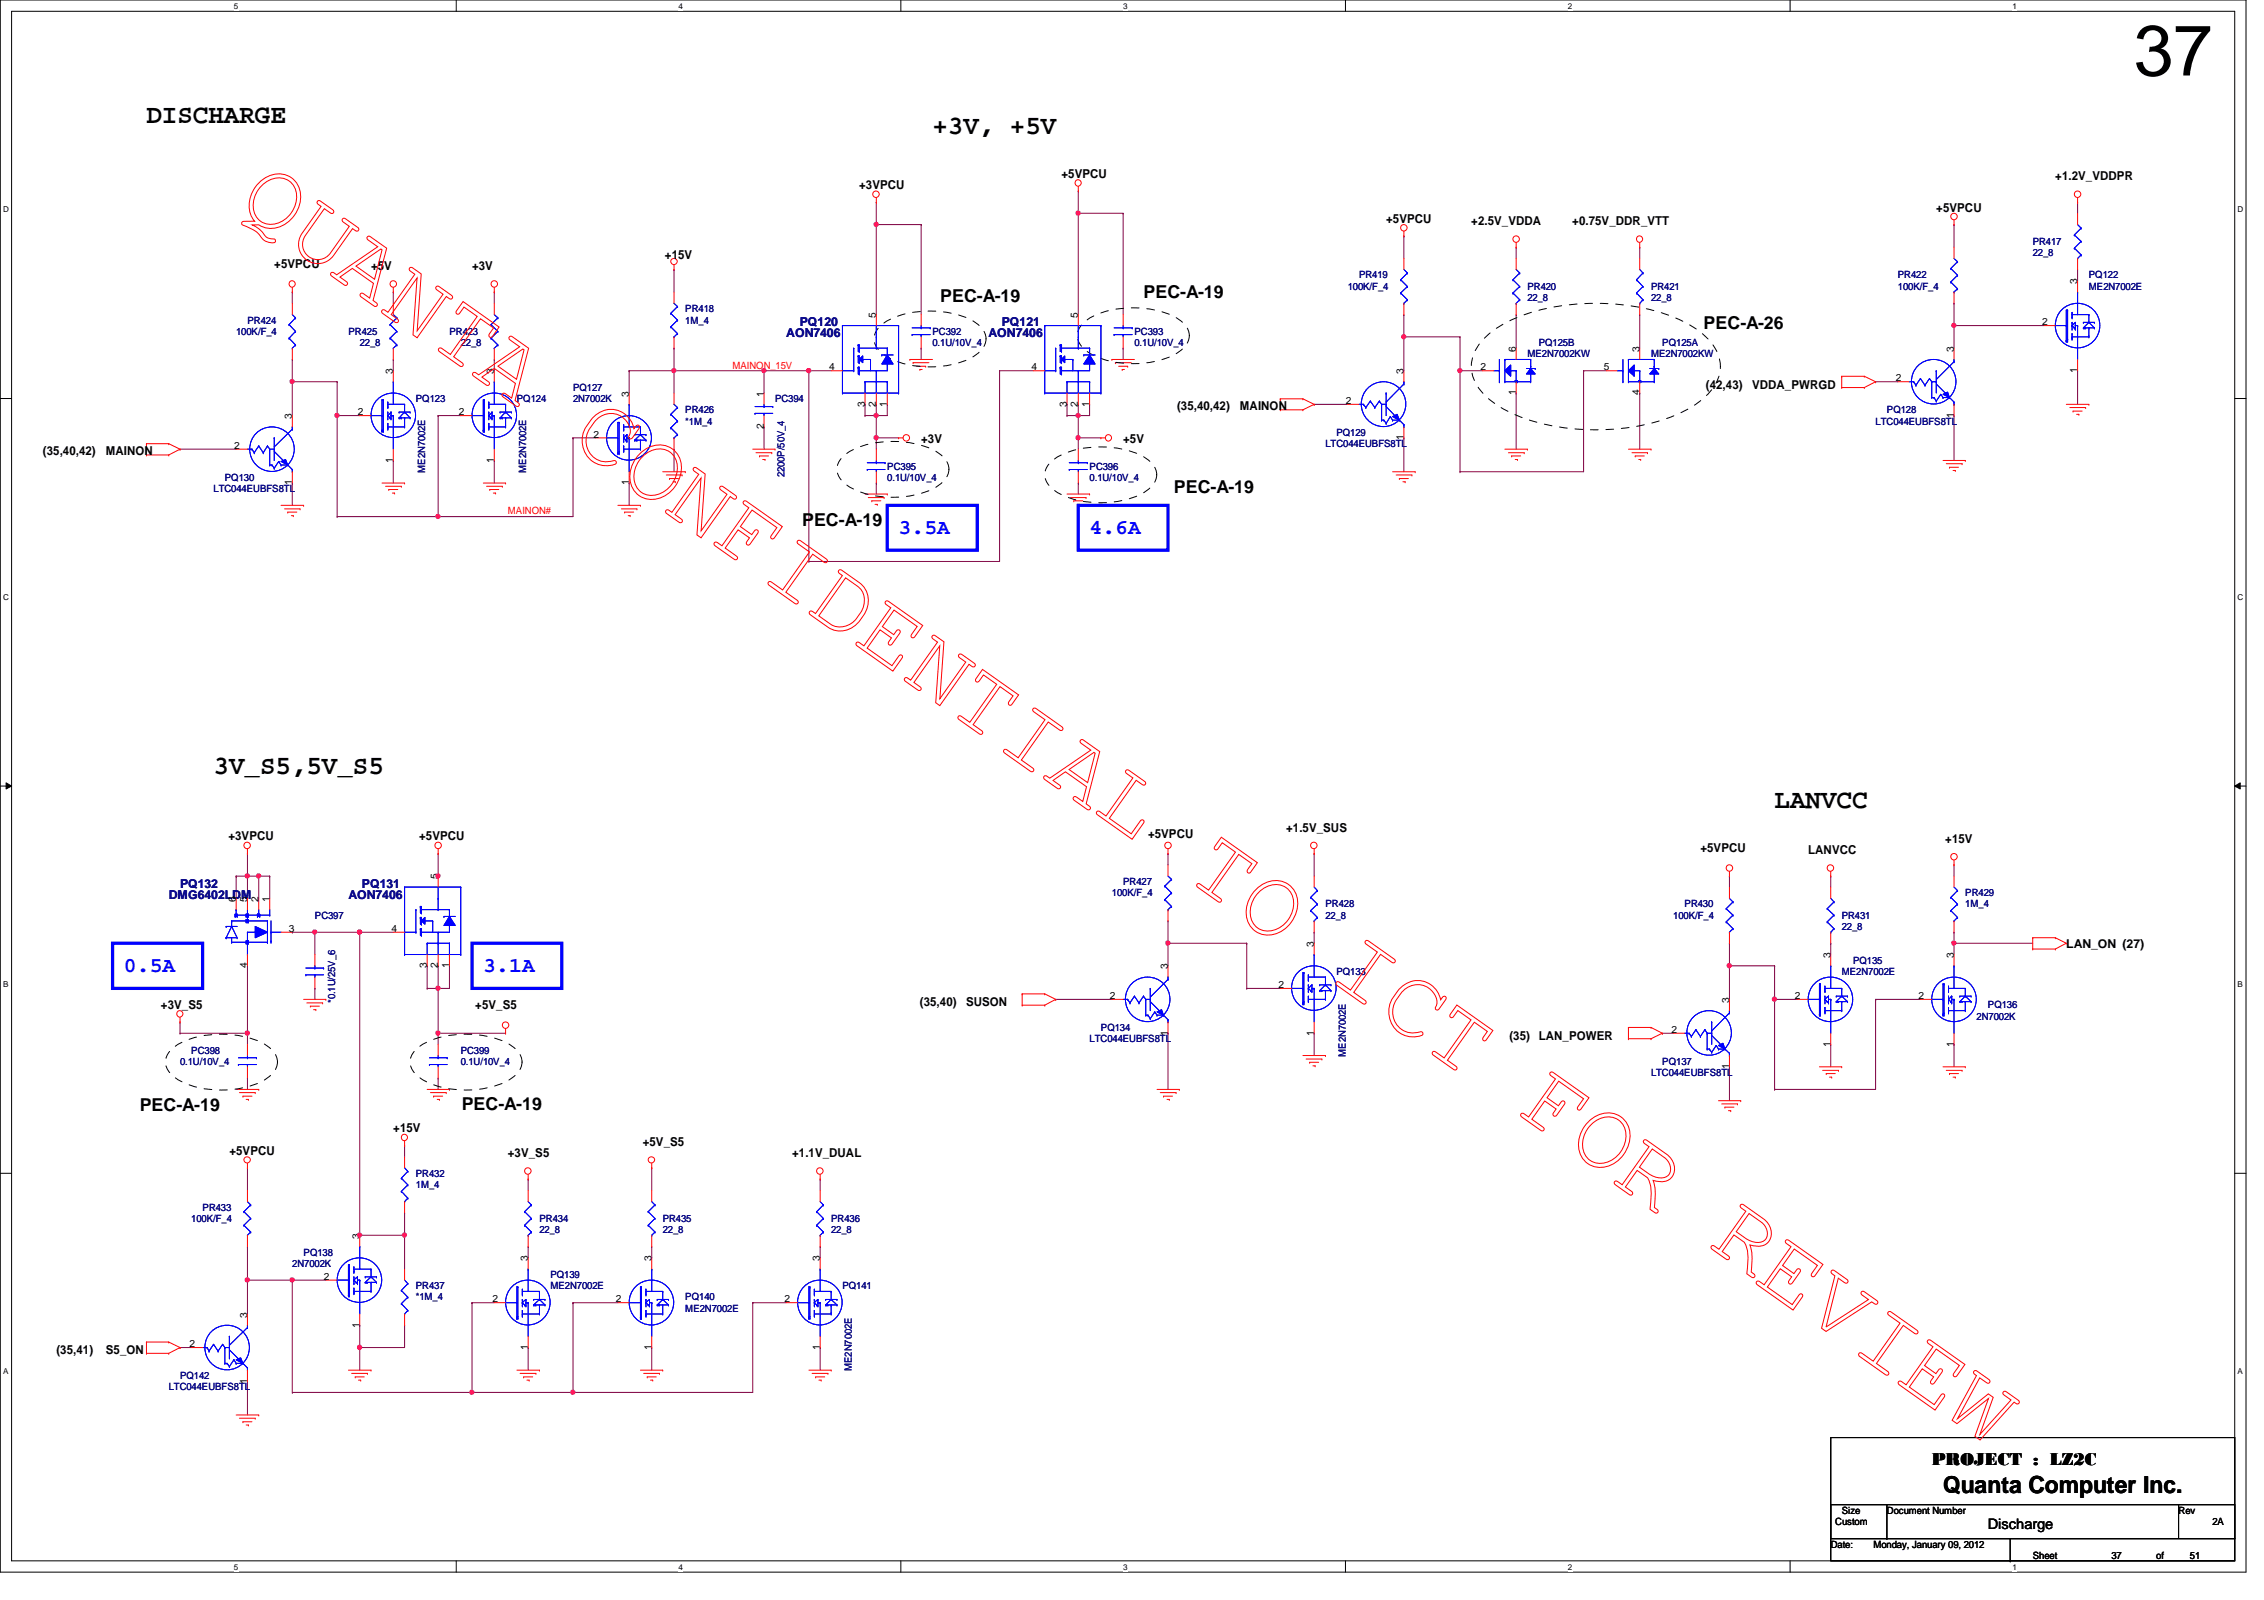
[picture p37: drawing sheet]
<svg xmlns="http://www.w3.org/2000/svg" width="297mm" height="210mm" viewBox="0 0 297 210" stroke-linecap="round" stroke-linejoin="round" font-family="sans-serif">
<defs><g id="words">
<text font-size="9.4" x="279.9" y="9.9">37</text>
<g font-size="3.5">
<text x="19.2" y="16.1">DISCHARGE</text>
<text x="122.3" y="17.6">+3V, +5V</text>
<text x="28" y="101.6">3V_S5,5V_S5</text>
<text x="232.8" y="106">LANVCC</text>
</g>
<text font-size="3.1" x="254.9" y="195.9">Quanta Computer Inc.</text>
<g font-size="2.8" fill="#00f">
<text x="117.9" y="70.1">3.5A</text>
<text x="143" y="70.1">4.6A</text>
<text x="16.3" y="127.6">0.5A</text>
<text x="63.4" y="127.6">3.1A</text>
</g>
<g font-size="2.3">
<text x="123.4" y="39.6">PEC-A-19</text>
<text x="150" y="39.2">PEC-A-19</text>
<text x="223.5" y="43.1">PEC-A-26</text>
<text x="154" y="64.6">PEC-A-19</text>
<text x="105.2" y="69">PEC-A-19</text>
<text x="18.3" y="145.8">PEC-A-19</text>
<text x="60.6" y="145.7">PEC-A-19</text>
<text x="253.4" y="192.2">PROJECT : LZ2C</text>
</g>
<text font-size="1.9" x="260.8" y="200.6">Discharge</text>
<g font-size="1.6">
<text x="139.3" y="23.3">+5VPCU</text>
<text x="269.7" y="23.6">+1.2V_VDDPR</text>
<text x="112.7" y="24.8">+3VPCU</text>
<text x="181.9" y="29.2">+5VPCU</text>
<text x="193" y="29.5">+2.5V_VDDA</text>
<text x="206.3" y="29.5">+0.75V_DDR_VTT</text>
<text x="254" y="27.8">+5VPCU</text>
<text x="36" y="35.1">+5VPCU</text>
<text x="48.7" y="35.4">+5V</text>
<text x="61.9" y="35.4">+3V</text>
<text x="87.2" y="34">+15V</text>
<text x="154.4" y="53.8">(35,40,42)</text>
<text x="162.7" y="53.8">MAINON</text>
<text x="223.8" y="51">(42,43)</text>
<text x="229.9" y="51">VDDA_PWRGD</text>
<text x="5.6" y="59.7">(35,40,42)</text>
<text x="13.9" y="59.7">MAINON</text>
<text x="120.9" y="58.1">+3V</text>
<text x="147.4" y="58.1">+5V</text>
<text x="30" y="110.2">+3VPCU</text>
<text x="55" y="110.2">+5VPCU</text>
<text x="150.6" y="109.9">+5VPCU</text>
<text x="168.7" y="109.1">+1.5V_SUS</text>
<text x="223.1" y="111.7">+5VPCU</text>
<text x="237.2" y="112">LANVCC</text>
<text x="255.2" y="110.5">+15V</text>
<text x="271.1" y="124.4">LAN_ON (27)</text>
<text x="21.1" y="132.3">+3V_S5</text>
<text x="62.4" y="132.3">+5V_S5</text>
<text x="120.7" y="132">(35,40)</text>
<text x="126.7" y="132">SUSON</text>
<text x="198" y="136.5">(35)</text>
<text x="201.9" y="136.5">LAN_POWER</text>
<text x="51.6" y="148.5">+15V</text>
<text x="30.1" y="151.5">+5VPCU</text>
<text x="66.6" y="151.8">+3V_S5</text>
<text x="84.3" y="150.3">+5V_S5</text>
<text x="103.9" y="151.8">+1.1V_DUAL</text>
<text x="7.4" y="177.6">(35,41)</text>
<text x="13.9" y="177.6">S5_ON</text>
</g>
<g font-size="1.6" fill="#000080">
<text x="103.2" y="44.2">AON7406</text>
<text x="104.9" y="42.8">PQ120</text>
<text x="129.7" y="44.2">AON7406</text>
<text x="131.4" y="42.8">PQ121</text>
<text x="22.1" y="117.9">DMG6402LDM</text>
<text x="23.6" y="116.5">PQ132</text>
<text x="45.7" y="117.9">AON7406</text>
<text x="47.5" y="116.5">PQ131</text>
</g>
<g font-size="1.3" fill="#000080">
<text x="266.7" y="32.1">PR417</text>
<text x="266.7" y="33.6">22_8</text>
<text x="89.9" y="41">PR418</text>
<text x="176.8" y="38">100K/F_4</text>
<text x="178.3" y="36.5">PR419</text>
<text x="200.4" y="38">PR420</text>
<text x="200.4" y="39.5">22_8</text>
<text x="216.6" y="38">PR421</text>
<text x="216.6" y="39.5">22_8</text>
<text x="249" y="36.5">PR422</text>
<text x="249" y="38">100K/F_4</text>
<text x="274.1" y="36.5">PQ122</text>
<text x="274.1" y="38">ME2N7002E</text>
<text x="31" y="43.9">100K/F_4</text>
<text x="32.5" y="42.5">PR424</text>
<text x="45.7" y="43.9">PR425</text>
<text x="47.2" y="45.4">22_8</text>
<text x="59" y="43.9">PR423</text>
<text x="60.4" y="45.4">22_8</text>
<text x="89.9" y="42.5">1M_4</text>
<text x="122.3" y="43.9">PC392</text>
<text x="122.3" y="45.4">0.1U/10V_4</text>
<text x="148.8" y="43.9">PC393</text>
<text x="148.8" y="45.4">0.1U/10V_4</text>
<text x="200.4" y="46.9">ME2N7002KW</text>
<text x="201.9" y="45.4">PQ125B</text>
<text x="216.6" y="46.9">ME2N7002KW</text>
<text x="218.1" y="45.4">PQ125A</text>
<text x="54.6" y="52.7">PQ123</text>
<text x="67.8" y="52.7">PQ124</text>
<text x="75.2" y="51.3">PQ127</text>
<text x="75.2" y="52.7">2N7002K</text>
<text x="101.7" y="52.7">PC394</text>
<text x="89.9" y="54.2">PR426</text>
<text x="89.9" y="55.7">*1M_4</text>
<text x="173.9" y="58.6">LTC044EUBFS8TL</text>
<text x="175.3" y="57.2">PQ129</text>
<text x="246.1" y="55.7">LTC044EUBFS8TL</text>
<text x="247.6" y="54.2">PQ128</text>
<text x="28" y="64.6">LTC044EUBFS8TL</text>
<text x="29.5" y="63.1">PQ130</text>
<text x="55.8" y="62" transform="rotate(-90 55.8 62)">ME2N7002E</text>
<text x="69" y="62" transform="rotate(-90 69 62)">ME2N7002E</text>
<text x="102.9" y="62.6" transform="rotate(-90 102.9 62.6)">2200P/50V_4</text>
<text x="116.4" y="61.6">PC395</text>
<text x="116.4" y="63.1">0.1U/10V_4</text>
<text x="143" y="61.6">PC396</text>
<text x="143" y="63.1">0.1U/10V_4</text>
<text x="145.9" y="117.6">100K/F_4</text>
<text x="147.4" y="116.1">PR427</text>
<text x="173.9" y="119">PR428</text>
<text x="221" y="119">PR430</text>
<text x="257.8" y="117.6">PR429</text>
<text x="257.8" y="119">1M_4</text>
<text x="41.3" y="120.5">PC397</text>
<text x="173.9" y="120.5">22_8</text>
<text x="219.5" y="120.5">100K/F_4</text>
<text x="241.6" y="120.5">PR431</text>
<text x="241.6" y="122">22_8</text>
<text x="44" y="131.6" transform="rotate(-90 44 131.6)">*0.1U/25V_6</text>
<text x="175.3" y="127.9">PQ133</text>
<text x="241.6" y="127.9">ME2N7002E</text>
<text x="243.1" y="126.4">PQ135</text>
<text x="143" y="136.7">LTC044EUBFS8TL</text>
<text x="144.4" y="135.3">PQ134</text>
<text x="259.3" y="133.8">2N7002K</text>
<text x="260.8" y="132.3">PQ136</text>
<text x="23.6" y="139.7">0.1U/10V_4</text>
<text x="25.1" y="138.2">PC398</text>
<text x="60.4" y="138.2">PC399</text>
<text x="60.4" y="139.7">0.1U/10V_4</text>
<text x="176.6" y="138.6" transform="rotate(-90 176.6 138.6)">ME2N7002E</text>
<text x="216.6" y="141.1">LTC044EUBFS8TL</text>
<text x="218.1" y="139.7">PQ137</text>
<text x="54.6" y="154.4">PR432</text>
<text x="54.6" y="155.9">1M_4</text>
<text x="25.1" y="160.3">100K/F_4</text>
<text x="26.6" y="158.8">PR433</text>
<text x="70.8" y="160.3">PR434</text>
<text x="70.8" y="161.8">22_8</text>
<text x="86.9" y="160.3">PR435</text>
<text x="86.9" y="161.8">22_8</text>
<text x="109" y="160.3">PR436</text>
<text x="109" y="161.8">22_8</text>
<text x="38.4" y="166.2">2N7002K</text>
<text x="39.8" y="164.7">PQ138</text>
<text x="72.2" y="167.7">PQ139</text>
<text x="54.6" y="169.1">PR437</text>
<text x="54.6" y="170.6">*1M_4</text>
<text x="72.2" y="169.1">ME2N7002E</text>
<text x="89.9" y="170.6">PQ140</text>
<text x="89.9" y="172.1">ME2N7002E</text>
<text x="110.5" y="169.1">PQ141</text>
<text x="111.8" y="179.9" transform="rotate(-90 111.8 179.9)">ME2N7002E</text>
<text x="22.1" y="182.4">LTC044EUBFS8TL</text>
<text x="23.6" y="180.9">PQ142</text>
</g>
<g font-size="1.3">
<text x="114.9" y="41.7" transform="rotate(-90 114.9 41.7)">5</text>
<text x="141.4" y="41.7" transform="rotate(-90 141.4 41.7)">5</text>
<text x="272.5" y="37.3" transform="rotate(-90 272.5 37.3)">3</text>
<text x="198.9" y="46.1" transform="rotate(-90 198.9 46.1)">6</text>
<text x="215.1" y="46.1" transform="rotate(-90 215.1 46.1)">3</text>
<text x="256.3" y="46.1" transform="rotate(-90 256.3 46.1)">3</text>
<text x="267.9" y="42.7">2</text>
<text x="51.6" y="49.1" transform="rotate(-90 51.6 49.1)">3</text>
<text x="64.8" y="49.1" transform="rotate(-90 64.8 49.1)">3</text>
<text x="82.5" y="52" transform="rotate(-90 82.5 52)">3</text>
<text x="100.2" y="52" transform="rotate(-90 100.2 52)">1</text>
<text x="108.8" y="48.6">4</text>
<text x="113.5" y="53.3" transform="rotate(-90 113.5 53.3)">3</text>
<text x="114.9" y="53.3" transform="rotate(-90 114.9 53.3)">2</text>
<text x="116.4" y="53.3" transform="rotate(-90 116.4 53.3)">1</text>
<text x="135.3" y="48.6">4</text>
<text x="140" y="53.3" transform="rotate(-90 140 53.3)">3</text>
<text x="141.4" y="53.3" transform="rotate(-90 141.4 53.3)">2</text>
<text x="142.9" y="53.3" transform="rotate(-90 142.9 53.3)">1</text>
<text x="176.6" y="53">2</text>
<text x="184.1" y="49.1" transform="rotate(-90 184.1 49.1)">3</text>
<text x="194.3" y="48.6">2</text>
<text x="198.9" y="51.9" transform="rotate(-90 198.9 51.9)">1</text>
<text x="210.4" y="48.6">5</text>
<text x="215.1" y="51.9" transform="rotate(-90 215.1 51.9)">4</text>
<text x="248.7" y="50">2</text>
<text x="272.5" y="48.9" transform="rotate(-90 272.5 48.9)">1</text>
<text x="30.7" y="58.9">2</text>
<text x="38.3" y="55" transform="rotate(-90 38.3 55)">3</text>
<text x="46.9" y="54.5">2</text>
<text x="60.2" y="54.5">2</text>
<text x="77.8" y="57.4">2</text>
<text x="100.2" y="56.3" transform="rotate(-90 100.2 56.3)">2</text>
<text x="184.1" y="57.8" transform="rotate(-90 184.1 57.8)">1</text>
<text x="256.3" y="54.8" transform="rotate(-90 256.3 54.8)">1</text>
<text x="38.3" y="63.7" transform="rotate(-90 38.3 63.7)">1</text>
<text x="51.6" y="60.7" transform="rotate(-90 51.6 60.7)">1</text>
<text x="64.8" y="60.7" transform="rotate(-90 64.8 60.7)">1</text>
<text x="82.5" y="63.7" transform="rotate(-90 82.5 63.7)">1</text>
<text x="30.9" y="118.3" transform="rotate(-90 30.9 118.3)">6</text>
<text x="32.4" y="118.3" transform="rotate(-90 32.4 118.3)">5</text>
<text x="33.9" y="118.3" transform="rotate(-90 33.9 118.3)">2</text>
<text x="35.3" y="118.3" transform="rotate(-90 35.3 118.3)">1</text>
<text x="57.4" y="115.4" transform="rotate(-90 57.4 115.4)">5</text>
<text x="37.9" y="122.3">3</text>
<text x="51.3" y="122.3">4</text>
<text x="172.4" y="124.2" transform="rotate(-90 172.4 124.2)">3</text>
<text x="240.2" y="125.7" transform="rotate(-90 240.2 125.7)">3</text>
<text x="256.3" y="125.7" transform="rotate(-90 256.3 125.7)">3</text>
<text x="32.4" y="127" transform="rotate(-90 32.4 127)">4</text>
<text x="56" y="127" transform="rotate(-90 56 127)">3</text>
<text x="57.4" y="127" transform="rotate(-90 57.4 127)">2</text>
<text x="58.9" y="127" transform="rotate(-90 58.9 127)">1</text>
<text x="145.6" y="131.1">2</text>
<text x="153.2" y="127.2" transform="rotate(-90 153.2 127.2)">3</text>
<text x="167.7" y="129.6">2</text>
<text x="226.9" y="131.6" transform="rotate(-90 226.9 131.6)">3</text>
<text x="235.5" y="131.1">2</text>
<text x="251.7" y="131.1">2</text>
<text x="153.2" y="135.8" transform="rotate(-90 153.2 135.8)">1</text>
<text x="172.4" y="135.8" transform="rotate(-90 172.4 135.8)">1</text>
<text x="219.3" y="135.5">2</text>
<text x="240.2" y="137.3" transform="rotate(-90 240.2 137.3)">1</text>
<text x="256.3" y="137.3" transform="rotate(-90 256.3 137.3)">1</text>
<text x="226.9" y="140.3" transform="rotate(-90 226.9 140.3)">1</text>
<text x="42.5" y="167.9">2</text>
<text x="47.2" y="162.5" transform="rotate(-90 47.2 162.5)">3</text>
<text x="69.3" y="165.5" transform="rotate(-90 69.3 165.5)">3</text>
<text x="85.5" y="165.5" transform="rotate(-90 85.5 165.5)">3</text>
<text x="107.6" y="165.5" transform="rotate(-90 107.6 165.5)">3</text>
<text x="32.4" y="172.8" transform="rotate(-90 32.4 172.8)">3</text>
<text x="64.6" y="170.9">2</text>
<text x="80.8" y="170.9">2</text>
<text x="102.9" y="170.9">2</text>
<text x="24.8" y="176.7">2</text>
<text x="47.2" y="174.2" transform="rotate(-90 47.2 174.2)">1</text>
<text x="69.3" y="177.1" transform="rotate(-90 69.3 177.1)">1</text>
<text x="85.5" y="177.1" transform="rotate(-90 85.5 177.1)">1</text>
<text x="107.6" y="177.1" transform="rotate(-90 107.6 177.1)">1</text>
<text x="32.4" y="181.5" transform="rotate(-90 32.4 181.5)">1</text>
<text x="240.2" y="203">Date:</text>
<text x="240.8" y="200.1">Custom</text>
<text x="241.6" y="198.6">Size</text>
<text x="245.8" y="203">Monday, January 09, 2012</text>
<text x="247.6" y="198.6">Document Number</text>
<text x="285.8" y="198.6">Rev</text>
<text x="290.3" y="200.1">2A</text>
<text x="266.7" y="204.5">Sheet</text>
<text x="277" y="204.5">37</text>
<text x="282.9" y="204.5">of</text>
<text x="287.3" y="204.5">51</text>
</g>
<g font-size="1.3" fill="#f00">
<text x="96.1" y="48.3">MAINON_15V</text>
<text x="66.6" y="67.5">MAINON#</text>
</g>
<g font-size="1.1">
<text x="30.7" y="1.1">5</text>
<text x="89" y="1.1">4</text>
<text x="147.4" y="1.1">3</text>
<text x="205.7" y="1.1">2</text>
<text x="264" y="1.1">1</text>
<text x=".4" y="27.9">D</text>
<text x="293.6" y="27.9">D</text>
<text x=".4" y="78.7">C</text>
<text x="293.6" y="78.7">C</text>
<text x=".4" y="129.5">B</text>
<text x="293.6" y="129.5">B</text>
<text x=".4" y="180.3">A</text>
<text x="293.6" y="180.3">A</text>
<text x="30.7" y="205.9">5</text>
<text x="89" y="205.9">4</text>
<text x="147.4" y="205.9">3</text>
<text x="205.7" y="205.9">2</text>
<text x="264" y="205.9">1</text>
</g>
</g></defs>
<path d="M0 0h294.7v206.2h-294.7zM1.5 1.5h291.7v203.3h-291.7z" fill="none" stroke="#000" stroke-width=".13"/>
<g fill="#fff">
<path d="M30.7 .2h.6v1.2h-.6z"/>
<path d="M30.7 204.9h.6v1.2h-.6z"/>
</g>
<path d="M59.9 0v1.5M59.9 204.8v1.4" fill="none" stroke="#000" stroke-width=".13"/>
<g fill="#fff">
<path d="M89 .2h.6v1.2h-.6z"/>
<path d="M89 204.9h.6v1.2h-.6z"/>
</g>
<path d="M118.2 0v1.5M118.2 204.8v1.4" fill="none" stroke="#000" stroke-width=".13"/>
<g fill="#fff">
<path d="M147.4 .2h.6v1.2h-.6z"/>
<path d="M147.4 204.9h.6v1.2h-.6z"/>
</g>
<path d="M176.5 0v1.5M176.5 204.8v1.4" fill="none" stroke="#000" stroke-width=".13"/>
<g fill="#fff">
<path d="M205.7 .2h.6v1.2h-.6z"/>
<path d="M205.7 204.9h.6v1.2h-.6z"/>
</g>
<path d="M234.9 0v1.5M234.9 204.8v1.4" fill="none" stroke="#000" stroke-width=".13"/>
<g fill="#fff">
<path d="M264 .2h.6v1.2h-.6z"/>
<path d="M264 204.9h.6v1.2h-.6z"/>
<path d="M.4 26.9h.8v1.2h-.8z"/>
<path d="M293.6 26.9h.7v1.2h-.7z"/>
<path d="M.4 77.7h.8v1.2h-.8z"/>
<path d="M293.6 77.7h.7v1.2h-.7z"/>
</g>
<path d="M0 52.3h1.5M293.2 52.3h1.5" fill="none" stroke="#000" stroke-width=".13"/>
<g fill="#fff">
<path d="M.4 128.5h.7v1.2h-.7z"/>
<path d="M293.6 128.5h.7v1.2h-.7z"/>
</g>
<path d="M0 103.1h1.5M.8 102.7l.7 .4-.7 .4zM293.2 103.1l.7-.4v.8zM293.2 103.1h1.5" fill="none" stroke="#000" stroke-width=".13"/>
<path d="M.8 102.7l.7 .4-.7 .4zM293.2 103.1l.7-.4v.8z" fill="#000"/>
<g fill="#fff">
<path d="M.4 179.3h.7v1.2h-.7z"/>
<path d="M293.6 179.3h.7v1.2h-.7z"/>
</g>
<path d="M0 153.9h1.5M293.2 153.9h1.5" fill="none" stroke="#000" stroke-width=".13"/>
<path d="M57.5 67.8h.1M57.5 67.8h17.7M47.2 122.3h.1M47.2 122.3v39.8M172.4 135.6h.1M172.4 122.3h.1M172.4 122.3v1.4M172.4 135.6v2.9" fill="none" stroke="#800040" stroke-width=".13"/>
<circle cx="47.2" cy="162" r=".29" fill="#f0f"/>
<circle cx="47.2" cy="162" r=".29" fill="none" stroke="#f0f" stroke-width=".13"/>
<circle cx="47.2" cy="122.3" r=".29" fill="#f0f"/>
<circle cx="47.2" cy="122.3" r=".29" fill="none" stroke="#f0f" stroke-width=".13"/>
<path d="M56 126.7h.1M56 126.7v3M57.5 129.7h.1M57.5 129.7v5.9M59 126.7h.1M59 126.7v3h-1.5" fill="none" stroke="#800040" stroke-width=".13"/>
<circle cx="57.5" cy="129.6" r=".28" fill="#f0f"/>
<circle cx="57.5" cy="129.6" r=".28" fill="none" stroke="#f0f" stroke-width=".13"/>
<path d="M47.2 122.3h.1M47.2 122.3h4.4M56 129.7h.1M57.5 126.7h.1M57.5 126.7v3h-1.5M98.8 170.9h.1M98.8 170.9h4.4M98.8 170.9v11.8h-23.6M75.2 182.7h.1" fill="none" stroke="#800040" stroke-width=".13"/>
<circle cx="75.1" cy="182.6" r=".29" fill="#f0f"/>
<circle cx="75.1" cy="182.6" r=".29" fill="none" stroke="#f0f" stroke-width=".13"/>
<g fill="none" stroke="#800040" stroke-width=".13">
<path d="M131.1 48.6h.1M131.1 48.6h4.5M140 54.5h.1M141.5 53h.1M141.5 53v1.5h-1.5M153.2 112h.1M153.2 112v1.5M138.5 131.1h.1M138.5 131.1h7.4M153.2 135.6h.1M153.2 123.7h.1M153.2 123.7v3"/>
<path d="M153.2 135.6v7.3"/>
</g>
<circle cx="153.2" cy="123.7" r=".29" fill="#f0f"/>
<circle cx="153.2" cy="123.7" r=".29" fill="none" stroke="#f0f" stroke-width=".13"/>
<path d="M106.1 48.6h.1M106.1 48.6h2.9" fill="none" stroke="#800040" stroke-width=".13"/>
<circle cx="106.1" cy="48.6" r=".29" fill="#f0f"/>
<circle cx="106.1" cy="48.6" r=".29" fill="none" stroke="#f0f" stroke-width=".13"/>
<path d="M141.5 25.1h.1M141.5 25.1v2.9M198.9 32.4h.1M198.9 32.4v1.5M215.1 32.4h.1M215.1 32.4v1.5M191.6 48.6h.1M191.6 48.6v13.3M198.9 41.3h.1M198.9 41.3v4.4M215.1 41.3h.1M215.1 41.3v4.4" fill="none" stroke="#800040" stroke-width=".13"/>
<circle cx="191.5" cy="48.6" r=".29" fill="#f0f"/>
<circle cx="191.5" cy="48.6" r=".29" fill="none" stroke="#f0f" stroke-width=".13"/>
<g fill="none" stroke="#800040" stroke-width=".13">
<path d="M38.4 38.3h.1M38.4 38.3v1.5M184.2 30.9h.1M184.2 30.9v3M172.4 53h.1M172.4 53h4.4M184.2 44.2h.1M184.2 57.4h.1M184.2 44.2h7.4M184.2 44.2v4.4M184.2 57.4v4.5M191.6 48.6h.1"/>
<path d="M191.6 44.2h.1M191.6 48.6h2.9M191.6 44.2v4.4M198.9 51.6h.1M198.9 51.6v7.3M207.8 48.6h.1M207.8 48.6h2.9M207.8 48.6v13.3h-16.2M215.1 51.6h.1M215.1 51.6v7.3M44.2 67.8h.1M44.2 67.8h13.3"/>
<path d="M191.6 61.9h.1M256.4 113.5h.1M256.4 113.5v1.4"/>
</g>
<circle cx="184.2" cy="44.2" r=".29" fill="#f0f"/>
<circle cx="184.2" cy="44.2" r=".29" fill="none" stroke="#f0f" stroke-width=".13"/>
<g fill="none" stroke="#800040" stroke-width=".13">
<path d="M51.6 38.3h.1M51.6 38.3v1.5M64.9 38.3h.1M64.9 38.3v1.5M38.4 50.1h.1M38.4 50.1v4.4M88.4 48.6h.1M88.4 48.6h11.8M115 63.4h.1M115 63.4v1.4M141.5 63.4h.1M141.5 63.4v1.4"/>
<path d="M226.9 114.9h.1M226.9 114.9v1.5"/>
</g>
<circle cx="88.4" cy="48.6" r=".29" fill="#f0f"/>
<circle cx="88.4" cy="48.6" r=".29" fill="none" stroke="#f0f" stroke-width=".13"/>
<path d="M88.4 35.3h.1M88.4 35.3v3M44.2 54.5h.1M44.2 54.5v13.3" fill="none" stroke="#800040" stroke-width=".13"/>
<circle cx="44.2" cy="54.5" r=".29" fill="#f0f"/>
<circle cx="44.2" cy="54.5" r=".29" fill="none" stroke="#f0f" stroke-width=".13"/>
<path d="M57.5 54.5h.1M57.5 54.5h2.9M57.5 54.5v13.3" fill="none" stroke="#800040" stroke-width=".13"/>
<circle cx="57.5" cy="67.7" r=".29" fill="#f0f"/>
<circle cx="57.5" cy="67.7" r=".29" fill="none" stroke="#f0f" stroke-width=".13"/>
<g fill="none" stroke="#800040" stroke-width=".13">
<path d="M115 29.5h.1M115 29.5h5.9M120.9 29.5h.1M120.9 29.5v11.8M141.5 28h.1M141.5 28h5.9M147.4 28h.1M147.4 28v13.3M82.5 48.6h.1M82.5 48.6v3M115 57.4h.1M115 57.4h2.9"/>
<path d="M120.9 45.7h.1M120.9 45.7v1.5M147.4 45.7h.1M147.4 45.7v1.5"/>
</g>
<circle cx="114.9" cy="57.4" r=".29" fill="#f0f"/>
<circle cx="114.9" cy="57.4" r=".29" fill="none" stroke="#f0f" stroke-width=".13"/>
<path d="M100.2 48.6h.1M100.2 48.6v3M106.1 48.6h.1M106.1 48.6v25.1M141.5 57.4h.1M141.5 57.4v1.5" fill="none" stroke="#800040" stroke-width=".13"/>
<circle cx="100.2" cy="48.6" r=".29" fill="#f0f"/>
<circle cx="100.2" cy="48.6" r=".29" fill="none" stroke="#f0f" stroke-width=".13"/>
<g fill="none" stroke="#800040" stroke-width=".13">
<path d="M23.6 58.9h.1M23.6 58.9h7.4M75.2 57.4h.1M75.2 57.4h2.9M88.4 45.7h.1M88.4 45.7v2.9M100.2 56h.1M100.2 56v2.9M184.2 41.3h.1M184.2 41.3v2.9M38.4 63.4h.1M38.4 63.4v2.9"/>
<path d="M82.5 63.4h.1M82.5 63.4v2.9M106.1 73.7h.1M106.1 73.7h25M32.5 114.9h.1M32.5 114.9h1.4M32.5 135.6h.1M32.5 135.6v1.4M38.4 122.3h.1M38.4 122.3h2.9M218.1 135.6h.1M218.1 135.6h1.4"/>
<path d="M226.9 140h.1M226.9 140v4.4M256.4 122.3h.1M256.4 122.3v1.4M107.6 154.7h.1M107.6 154.7v1.5M23.6 176.8h.1M23.6 176.8h1.5M107.6 163.5h.1M107.6 176.8h.1M107.6 163.5v1.5M107.6 176.8v2.9"/>
</g>
<circle cx="32.4" cy="114.9" r=".29" fill="#f0f"/>
<circle cx="32.4" cy="114.9" r=".29" fill="none" stroke="#f0f" stroke-width=".13"/>
<path d="M38.4 50.1h.1M38.4 50.1h5.8M75.2 57.4h.1M75.2 57.4v10.4M82.5 48.6h.1M82.5 48.6h5.9M141.5 57.4h.1M141.5 57.4h2.9" fill="none" stroke="#800040" stroke-width=".13"/>
<circle cx="141.4" cy="57.4" r=".29" fill="#f0f"/>
<circle cx="141.4" cy="57.4" r=".29" fill="none" stroke="#f0f" stroke-width=".13"/>
<path d="M256.4 123.7h.1M256.4 123.7v1.5" fill="none" stroke="#800040" stroke-width=".13"/>
<circle cx="256.3" cy="123.7" r=".28" fill="#f0f"/>
<circle cx="256.3" cy="123.7" r=".28" fill="none" stroke="#f0f" stroke-width=".13"/>
<path d="M226.9 126.7h.1M226.9 126.7h5.9M232.8 131.1h.1M232.8 131.1h3M232.8 131.1v11.8M240.2 137h.1M240.2 137v3M256.4 137h.1M256.4 137v3" fill="none" stroke="#800040" stroke-width=".13"/>
<circle cx="232.8" cy="131.1" r=".29" fill="#f0f"/>
<circle cx="232.8" cy="131.1" r=".29" fill="none" stroke="#f0f" stroke-width=".13"/>
<path d="M100.2 48.6h.1M100.2 48.6h5.9M141.5 54.5h.1M141.5 54.5v2.9M226.9 123.7h.1M226.9 123.7v3M246.1 131.1h.1M246.1 131.1v11.8h-13.3M246.1 131.1h5.9M232.8 142.9h.1" fill="none" stroke="#800040" stroke-width=".13"/>
<circle cx="141.4" cy="54.5" r=".29" fill="#f0f"/>
<circle cx="141.4" cy="54.5" r=".29" fill="none" stroke="#f0f" stroke-width=".13"/>
<path d="M115 57.4h.1M115 54.5h.1M115 54.5v4.4M140 53h.1M140 53v1.5M240.2 123.7h.1M240.2 123.7v1.5" fill="none" stroke="#800040" stroke-width=".13"/>
<circle cx="114.9" cy="54.5" r=".28" fill="#f0f"/>
<circle cx="114.9" cy="54.5" r=".28" fill="none" stroke="#f0f" stroke-width=".13"/>
<g fill="none" stroke="#800040" stroke-width=".13">
<path d="M38.4 47.2h.1M38.4 47.2v2.9M44.2 54.5h.1M44.2 50.1h.1M44.2 54.5h3M44.2 50.1v4.4M88.4 48.6h.1M88.4 48.6v3M113.5 53h.1M113.5 54.5h.1M113.5 53v1.5M115 53h.1"/>
<path d="M115 53v1.5h-1.5M240.2 114.9h.1M240.2 114.9v1.5"/>
</g>
<circle cx="38.3" cy="50.1" r=".29" fill="#f0f"/>
<circle cx="38.3" cy="50.1" r=".29" fill="none" stroke="#f0f" stroke-width=".13"/>
<g fill="none" stroke="#800040" stroke-width=".13">
<path d="M88.4 58.9h.1M88.4 58.9v3M115 54.5h.1M116.4 53h.1M116.4 53v1.5h-1.4M131.1 48.6h.1M131.1 48.6v25.1M141.5 54.5h.1M143 53h.1M143 53v1.5h-1.5M226.9 126.7h.1M226.9 126.7v4.4"/>
<path d="M256.4 123.7h.1M256.4 123.7h10.3"/>
</g>
<circle cx="226.9" cy="126.7" r=".29" fill="#f0f"/>
<circle cx="226.9" cy="126.7" r=".29" fill="none" stroke="#f0f" stroke-width=".13"/>
<path d="M115 26.5h.1M115 26.5v3M33.9 114.9h.1M33.9 114.9h1.5M23.6 135.6h.1M23.6 135.6h8.9M232.8 126.7h.1M232.8 126.7v4.4M75.2 170.9h.1M75.2 170.9h5.9" fill="none" stroke="#800040" stroke-width=".13"/>
<circle cx="32.4" cy="135.5" r=".29" fill="#f0f"/>
<circle cx="32.4" cy="135.5" r=".29" fill="none" stroke="#f0f" stroke-width=".13"/>
<path d="M57.5 135.6h.1M57.5 135.6h8.8" fill="none" stroke="#800040" stroke-width=".13"/>
<circle cx="57.5" cy="135.5" r=".29" fill="#f0f"/>
<circle cx="57.5" cy="135.5" r=".29" fill="none" stroke="#f0f" stroke-width=".13"/>
<path d="M41.3 129.7h.1M41.3 129.7v1.4M32.5 163.5h.1M32.5 167.9h.1M32.5 163.5v4.4M32.5 167.9h5.9" fill="none" stroke="#800040" stroke-width=".13"/>
<circle cx="32.4" cy="167.9" r=".29" fill="#f0f"/>
<circle cx="32.4" cy="167.9" r=".29" fill="none" stroke="#f0f" stroke-width=".13"/>
<path d="M47.2 162.1h.1M47.2 176.8h.1M47.2 162.1h5.9M47.2 176.8v2.9" fill="none" stroke="#800040" stroke-width=".13"/>
<circle cx="47.2" cy="176.8" r=".29" fill="#f0f"/>
<circle cx="47.2" cy="176.8" r=".29" fill="none" stroke="#f0f" stroke-width=".13"/>
<path d="M53.1 159.1h.1M53.1 159.1v7.4M53.1 162.1h.1" fill="none" stroke="#800040" stroke-width=".13"/>
<circle cx="53.1" cy="162" r=".29" fill="#f0f"/>
<circle cx="53.1" cy="162" r=".29" fill="none" stroke="#f0f" stroke-width=".13"/>
<path d="M38.4 167.9h.1M38.4 167.9h4.4M47.2 173.9h.1M47.2 176.8h.1M47.2 173.9v2.9M53.1 173.9h.1M53.1 173.9v2.9h-5.9M32.5 181.2h.1M32.5 181.2v4.4M38.4 182.7h.1M38.4 182.7h36.8M61.9 182.7h.1" fill="none" stroke="#800040" stroke-width=".13"/>
<circle cx="38.3" cy="167.9" r=".29" fill="#f0f"/>
<circle cx="38.3" cy="167.9" r=".29" fill="none" stroke="#f0f" stroke-width=".13"/>
<path d="M32.5 167.9h.1M32.5 167.9v4.5M61.9 170.9h.1M61.9 170.9h3M61.9 170.9v11.8M75.2 170.9h.1M75.2 170.9v11.8" fill="none" stroke="#800040" stroke-width=".13"/>
<circle cx="61.9" cy="182.6" r=".29" fill="#f0f"/>
<circle cx="61.9" cy="182.6" r=".29" fill="none" stroke="#f0f" stroke-width=".13"/>
<path d="M31 114.9h.1M31 114.9v3M31 114.9h1.5M32.5 114.9h.1M32.5 114.9v3M33.9 114.9h.1M33.9 114.9v3M35.4 114.9h.1M35.4 114.9v3" fill="none" stroke="#800040" stroke-width=".13"/>
<circle cx="33.9" cy="114.9" r=".29" fill="#f0f"/>
<circle cx="33.9" cy="114.9" r=".29" fill="none" stroke="#f0f" stroke-width=".13"/>
<g fill="none" stroke="#800040" stroke-width=".13">
<path d="M32.5 112h.1M32.5 112v2.9M23.6 134.1h.1M23.6 134.1v1.5M32.5 126.7h.1M32.5 126.7v8.9M41.3 122.3h.1M41.3 122.3h5.9M57.5 135.6h.1M57.5 135.6v1.4M32.5 153.2h.1M32.5 153.2v3"/>
<path d="M53.1 150.3h.1M53.1 150.3v1.5"/>
</g>
<circle cx="47.2" cy="122.3" r=".29" fill="#f0f"/>
<circle cx="47.2" cy="122.3" r=".29" fill="none" stroke="#f0f" stroke-width=".13"/>
<path d="M41.3 122.3h.1M41.3 122.3v2.9" fill="none" stroke="#800040" stroke-width=".13"/>
<circle cx="41.3" cy="122.3" r=".29" fill="#f0f"/>
<circle cx="41.3" cy="122.3" r=".29" fill="none" stroke="#f0f" stroke-width=".13"/>
<g fill="none" stroke="#800040" stroke-width=".13">
<path d="M256.4 29.5h.1M256.4 29.5v2.9M246.1 50.1h.1M246.1 50.1h2.9M256.4 42.7h.1M256.4 54.5h.1M256.4 42.7h11.8M256.4 42.7v3M256.4 54.5v5.9M172.4 112h.1M172.4 112v2.9M153.2 123.7h.1"/>
<path d="M153.2 123.7h10.4M163.6 123.7h.1M163.6 123.7v6M32.5 141.4h.1M32.5 141.4v1.5M57.5 141.4h.1M57.5 141.4v1.5M69.3 154.7h.1M69.3 154.7v1.5M85.5 153.2h.1M85.5 153.2v3M38.4 167.9h.1"/>
<path d="M38.4 167.9v14.8"/>
</g>
<circle cx="256.3" cy="42.7" r=".29" fill="#f0f"/>
<circle cx="256.3" cy="42.7" r=".29" fill="none" stroke="#f0f" stroke-width=".13"/>
<g fill="none" stroke="#800040" stroke-width=".13">
<path d="M256.4 39.8h.1M256.4 39.8v2.9M272.6 35.3h.1M272.6 26.5h.1M272.6 26.5v1.5M272.6 35.3v1.5M272.6 48.6h.1M272.6 48.6v4.4M57.5 112h.1M57.5 112v2.9M153.2 120.8h.1M153.2 120.8v2.9"/>
<path d="M163.6 129.7h.1M163.6 129.7h4.4"/>
</g>
<circle cx="57.5" cy="114.9" r=".29" fill="#f0f"/>
<circle cx="57.5" cy="114.9" r=".29" fill="none" stroke="#f0f" stroke-width=".13"/>
<path d="M115 29.5h.1M115 29.5v11.8" fill="none" stroke="#800040" stroke-width=".13"/>
<circle cx="114.9" cy="29.4" r=".29" fill="#f0f"/>
<circle cx="114.9" cy="29.4" r=".29" fill="none" stroke="#f0f" stroke-width=".13"/>
<path d="M141.5 28h.1M141.5 28v13.3" fill="none" stroke="#800040" stroke-width=".13"/>
<circle cx="141.4" cy="28" r=".29" fill="#f0f"/>
<circle cx="141.4" cy="28" r=".29" fill="none" stroke="#f0f" stroke-width=".13"/>
<g fill="none" stroke="#800040" stroke-width=".13">
<path d="M51.6 47.2h.1M51.6 47.2v1.4M64.9 47.2h.1M64.9 47.2v1.4M51.6 60.4h.1M51.6 60.4v3M64.9 60.4h.1M64.9 60.4v3M69.3 176.8h.1M69.3 163.5h.1M69.3 163.5v1.5M69.3 176.8v2.9"/>
<path d="M85.5 176.8h.1M85.5 163.5h.1M85.5 163.5v1.5M85.5 176.8v2.9"/>
</g>
<g fill="none" stroke="#f00" stroke-width=".13">
<path d="M38.4 38.3h.1M38.4 37.7v.6M51.6 38.3h.1M51.6 37.7v.6M64.9 38.3h.1M64.9 37.7v.6M88.4 35.3h.1M88.4 34.8v.5M115 26.5h.1M115 26v.5M141.5 25.1h.1M141.5 24.5v.6"/>
<path d="M184.2 30.9h.1M184.2 30.4v.5M198.9 32.4h.1M198.9 31.8v.6M215.1 32.4h.1M215.1 31.8v.6M256.4 29.5h.1M256.4 28.9v.6M272.6 26.5h.1M272.6 26v.5M19.2 58.2h.1M19.2 59.7h.1"/>
<path d="M19.2 58.2v1.5M19.2 58.2h2.9M19.2 59.7h2.9M22.1 58.2h.1M22.1 59.7h.1M22.1 58.2l1.5 .7M23.6 58.9h.1M23.6 58.9l-1.5 .8M98.8 58.9h2.9M99.2 59.4h2.1M99.6 59.8h.1M99.6 59.8h1.2"/>
<path d="M101.3 59.4h.1M101.7 58.9h.1M117.9 57.4h.1M117.9 57.4h.6M119.4 47.2h.1M119.4 47.2h2.9M119.8 47.6h.1M119.8 47.6h2.1M120.3 48h1.2M120.7 48.5h.1M120.7 48.5h.3M121.5 48h.1"/>
<path d="M144.4 57.4h.1M144.4 57.4h.6M145.9 47.2h.1M145.9 47.2h2.9M146.3 47.6h.1M146.3 47.6h2.1M146.8 48h1.2M147.2 48.5h.1M147.2 48.5h.3M148 48h.1M168 52.3h.1M168 53.8h.1"/>
<path d="M168 52.3h2.9M168 52.3v1.5M168 53.8h2.9M170.9 52.3h.1M170.9 53.8h.1M170.9 52.3l1.5 .7M172.4 53h.1M172.4 53l-1.5 .8M197.4 58.9h3M197.9 59.4h2.1M198.3 59.8h.1M198.3 59.8h1.2"/>
<path d="M200 59.4h.1M200.4 58.9h.1M213.7 58.9h2.9M214.1 59.4h2.1M214.5 59.8h.1M214.5 59.8h1.2M216.2 59.4h.1M216.6 58.9h.1M241.6 50.8h.1M241.6 49.4h.1M241.6 49.4h3M241.6 50.8h3"/>
<path d="M241.6 49.4v1.4M244.6 49.4h.1M244.6 50.8h.1M244.6 49.4l1.5 .7M246.1 50.1h.1M246.1 50.1l-1.5 .7M271.1 53h3M271.6 53.5h2M272 53.9h.1M272 53.9h1.2M272.5 54.4h.3M272.8 54.4h.1"/>
<path d="M273.6 53.5h.1M274.1 53h.1M36.9 66.3h2.9M37.3 66.8h2.1M37.8 67.2h.1M37.8 67.2h1.1M38.2 67.6h.3M38.5 67.6h.1M39.4 66.8h.1M39.8 66.3h.1M50.1 63.4h3M50.6 63.8h2.1"/>
<path d="M51 64.2h.1M51 64.2h1.2M51.5 64.7h.3M51.8 64.7h.1M52.7 63.8h.1M53.1 63.4h.1M63.4 63.4h2.9M63.8 63.8h2.1M64.3 64.2h.1M64.3 64.2h1.1M64.7 64.7h.3M65 64.7h.1"/>
<path d="M65.9 63.8h.1M66.3 63.4h.1M81.1 66.3h2.9M81.5 66.8h2.1M82 67.2h.1M82 67.2h1.1M82.4 67.6h.3M82.7 67.6h.1M83.6 66.8h.1M84 66.3h.1M86.9 61.9h3M87.4 62.3h2.1"/>
<path d="M87.8 62.8h.1M87.8 62.8h1.2M88.3 63.2h.3M88.6 63.2h.1M89.5 62.3h.1M89.9 61.9h.1M100.1 60.3h.3M100.4 60.3h.1M113.5 64.8h2.9M113.9 65.3h2.1M114.4 65.7h.1M114.4 65.7h1.2"/>
<path d="M114.8 66.2h.3M115.1 66.2h.1M116 65.3h.1M116.4 64.8h.1M140 64.8h3M140.5 65.3h2M140.9 65.7h.1M140.9 65.7h1.2M141.3 66.2h.3M141.6 66.2h.1M142.5 65.3h.1M143 64.8h.1"/>
<path d="M182.7 61.9h3M183.2 62.3h2M183.6 62.8h.1M183.6 62.8h1.2M184.1 63.2h.3M184.4 63.2h.1M185.2 62.3h.1M185.7 61.9h.1M198.8 60.3h.3M199.1 60.3h.1M215 60.3h.3M215.3 60.3h.1"/>
<path d="M254.9 60.4h2.9M255.4 60.8h2M255.8 61.3h.1M255.8 61.3h1.2M256.2 61.7h.3M256.5 61.7h.1M257.4 60.8h.1M257.8 60.4h.1M32.5 112h.1M32.5 111.4v.6M57.5 112h.1M57.5 111.4v.6"/>
<path d="M153.2 112h.1M153.2 111.4v.6M172.4 112h.1M172.4 111.4v.6M226.9 114.9h.1M226.9 114.3v.6M226.9 116.4v1.5M240.2 114.9h.1M240.2 114.3v.6M256.4 113.5h.1M256.4 112.9v.6M23.6 134.1h.1"/>
<path d="M23.6 133.5v.6M39.8 131.1h3M40.3 131.6h2M40.7 132h.1M40.7 132h1.2M41.1 132.5h.3M41.4 132.5h.1M42.3 131.6h.1M42.8 131.1h.1M66.3 135.6h.1M66.3 135v.6M134.1 131.9h.1"/>
<path d="M134.1 130.4h.1M134.1 130.4h3M134.1 131.9h3M134.1 130.4v1.5M137.1 130.4h.1M137.1 131.9h.1M137.1 130.4l1.4 .7M138.5 131.1h.1M138.5 131.1l-1.4 .8M170.9 138.5h3M171.4 138.9h2M171.8 139.4h.1"/>
<path d="M171.8 139.4h1.2M172.3 139.8h.2M172.5 139.8h.1M173.4 138.9h.1M173.9 138.5h.1M213.7 136.3h.1M213.7 134.8h.1M213.7 134.8h2.9M213.7 136.3h2.9M213.7 134.8v1.5M216.6 134.8h.1M216.6 136.3h.1"/>
<path d="M216.6 134.8l1.5 .8M218.1 135.6h.1M218.1 135.6l-1.5 .7M226.9 122.3v1.4M238.7 140h2.9M241.6 140h.1M254.9 140h2.9M257.8 140h.1M266.7 123h.1M266.7 124.5h.1M266.7 123h3M266.7 123v1.5"/>
<path d="M266.7 124.5h3M269.7 123h.1M269.7 124.5h.1M269.7 123l1.4 .7M271.1 123.7h.1M271.1 123.7l-1.4 .8M31 142.9h2.9M31.4 143.3h2.1M31.9 143.8h.1M31.9 143.8h1.2M32.3 144.2h.3M32.5 153.2h.1"/>
<path d="M32.5 152.6v.6M32.6 144.2h.1M33.5 143.3h.1M33.9 142.9h.1M53.1 150.3h.1M53.1 149.7v.6M56 142.9h3M56.5 143.3h2M56.9 143.8h.1M56.9 143.8h1.2M57.4 144.2h.3M57.7 144.2h.1"/>
<path d="M58.5 143.3h.1M59 142.9h.1M69.3 154.7h.1M69.3 154.1v.6M85.5 153.2h.1M85.5 152.6v.6M107.6 154.7h.1M107.6 154.1v.6M151.8 142.9h2.9M152.2 143.3h2.1M152.7 143.8h.1M152.7 143.8h1.1"/>
<path d="M153.1 144.2h.3M153.4 144.2h.1M154.3 143.3h.1M154.7 142.9h.1M225.5 144.4h2.9M225.9 144.8h2.1M226.3 145.2h.1M226.3 145.2h1.2M226.8 145.7h.3M227.1 145.7h.1M228 144.8h.1M228.4 144.4h.1"/>
<path d="M239.1 140.4h2.1M239.6 140.8h.1M239.6 140.8h1.2M240 141.3h.3M240.3 141.3h.1M241.2 140.4h.1M255.4 140.4h2M255.8 140.8h.1M255.8 140.8h1.2M256.2 141.3h.3M256.5 141.3h.1M257.4 140.4h.1"/>
<path d="M19.2 176.1h.1M19.2 177.5h.1M19.2 176.1h2.9M19.2 176.1v1.4M19.2 177.5h2.9M22.1 176.1h.1M22.1 177.5h.1M22.1 176.1l1.5 .7M23.6 176.8h.1M23.6 176.8l-1.5 .7M45.7 179.7h3M48.7 179.7h.1"/>
<path d="M67.8 179.7h3M70.8 179.7h.1M84 179.7h2.9M86.9 179.7h.1M106.1 179.7h2.9M109 179.7h.1M31 185.6h2.9M31.4 186.1h2.1M31.9 186.5h.1M31.9 186.5h1.2M32.3 186.9h.3M32.6 186.9h.1"/>
<path d="M33.5 186.1h.1M33.9 185.6h.1M46.1 180.2h2.1M46.6 180.6h.1M46.6 180.6h1.2M47 181.1h.3M47.3 181.1h.1M48.2 180.2h.1M68.2 180.2h2.1M68.7 180.6h.1M68.7 180.6h1.2M69.1 181.1h.3"/>
<path d="M69.4 181.1h.1M70.3 180.2h.1M84.5 180.2h2M84.9 180.6h.1M84.9 180.6h1.2M85.3 181.1h.3M85.6 181.1h.1M86.5 180.2h.1M106.5 180.2h2.1M107 180.6h.1M107 180.6h1.2M107.4 181.1h.3"/>
<path d="M107.7 181.1h.1M108.6 180.2h.1"/>
<circle cx="38.3" cy="37.2" r=".42"/>
<circle cx="51.6" cy="37.2" r=".43"/>
<circle cx="64.8" cy="37.2" r=".43"/>
<circle cx="88.4" cy="34.3" r=".41"/>
<circle cx="114.9" cy="25.5" r=".43"/>
<circle cx="141.4" cy="24" r=".42"/>
<circle cx="184.2" cy="29.9" r=".43"/>
<circle cx="198.9" cy="31.4" r=".43"/>
<circle cx="215.1" cy="31.4" r=".42"/>
<circle cx="256.4" cy="28.4" r=".43"/>
<circle cx="272.6" cy="25.5" r=".43"/>
<circle cx="118.9" cy="57.4" r=".43"/>
<circle cx="145.4" cy="57.4" r=".42"/>
<circle cx="32.4" cy="110.9" r=".43"/>
<circle cx="57.5" cy="110.9" r=".43"/>
<circle cx="153.2" cy="110.9" r=".43"/>
<circle cx="172.4" cy="110.9" r=".43"/>
<circle cx="226.9" cy="113.9" r=".43"/>
<circle cx="240.2" cy="113.9" r=".43"/>
<circle cx="256.4" cy="112.4" r=".43"/>
<circle cx="23.6" cy="133" r=".42"/>
<circle cx="66.3" cy="134.5" r=".43"/>
<circle cx="32.4" cy="152.2" r=".42"/>
<circle cx="53" cy="149.2" r=".42"/>
<circle cx="69.3" cy="153.6" r=".43"/>
<circle cx="85.5" cy="152.2" r=".41"/>
<circle cx="107.6" cy="153.6" r=".43"/>
</g>
<path d="M240.2 188.6h53v13.2h-53zM240.2 197.4h53v4.4h-53zM247.6 197.4v4.4M285.8 197.4h.1M285.8 197.4v4.4M240.2 201.8h53v3h-53zM247.6 201.8h.1M263.7 204.8h.1M263.7 201.8v3" fill="none" stroke="#000" stroke-width=".13"/>
<path d="M116.4 66.3h11.8v5.9h-11.8zM141.5 66.3h11.7v5.9h-11.7zM14.8 123.7h11.8v6h-11.8zM61.9 123.7h11.8v6h-11.8z" fill="none" stroke="#00f" stroke-width=".42"/>
<path d="M110.6 59.9a8.9 8.9 0 0 1 5.3-1.9 12.1 12.1 0 0 1 7.2 1.4 2.53 2.53 0 0 1 1.3 2.7 4.3 4.3 0 0 1-2.9 2.4 13.3 13.3 0 0 1-9.6-.3 3.4 3.4 0 0 1-2.1-2.6l.1-.6 .3-.6zM115.5 42.8a8.9 8.9 0 0 1 5.3-1.9 12.1 12.1 0 0 1 7.1 1.4 2.53 2.53 0 0 1 1.4 2.7 4.3 4.3 0 0 1-2.9 2.4 13.3 13.3 0 0 1-9.6-.3 3.4 3.4 0 0 1-2.1-2.6l.1-.6 .2-.6zM142.2 42.3a8.9 8.9 0 0 1 5.3-1.9 12.1 12.1 0 0 1 7.1 1.5 2.53 2.53 0 0 1 1.3 2.7 4.3 4.3 0 0 1-2.9 2.4 13.3 13.3 0 0 1-9.5-.4 3.4 3.4 0 0 1-2.2-2.6l.1-.6 .3-.5zM194.5 44.7a14.3 14.3 0 0 1 6.6-3.8 29.7 29.7 0 0 1 19.2 1 9.5 9.5 0 0 1 5 4.4 4.7 4.7 0 0 1-1 5.2 14.5 14.5 0 0 1-6.7 3.8 29.5 29.5 0 0 1-19.2-1.1 9.5 9.5 0 0 1-5-4.3 4.8 4.8 0 0 1 1.1-5.2zM137.9 60.6a8.9 8.9 0 0 1 5.3-1.9 12.1 12.1 0 0 1 7.1 1.4 2.53 2.53 0 0 1 1.4 2.8 4.3 4.3 0 0 1-3 2.3 13.3 13.3 0 0 1-9.5-.3 3.4 3.4 0 0 1-2.1-2.6l.1-.6 .2-.6zM22.5 137.6a8.9 8.9 0 0 1 5.3-1.9 12.1 12.1 0 0 1 7.2 1.5 2.53 2.53 0 0 1 1.3 2.7 4.3 4.3 0 0 1-2.9 2.4 13.3 13.3 0 0 1-9.5-.4 3.4 3.4 0 0 1-2.2-2.6l.1-.6 .3-.5zM54.6 137.6a8.9 8.9 0 0 1 5.3-1.9 12.1 12.1 0 0 1 7.2 1.5 2.53 2.53 0 0 1 1.3 2.7 4.3 4.3 0 0 1-2.9 2.4 13.3 13.3 0 0 1-9.6-.4 3.4 3.4 0 0 1-2.1-2.6l.1-.6 .3-.5z" fill="none" stroke="#000" stroke-width=".13" stroke-dasharray="1 1 1 1 1 1 1 1"/>
<path d="M226.5 119.2h.1M226.5 119.2l.9 .9M226.9 117.9l.5 .4M227.4 118.3h.1M227.4 118.3l-.9 .9M226.5 120.9h.1M226.5 120.9l.9 .9M226.9 122.3h.1M227.4 120.1h.1M227.4 121.8h.1M227.4 120.1l-.9 .8M227.4 121.8l-.5 .5" fill="none" stroke="#00f" stroke-width=".13"/>
<path d="M143 46.6l.7 1.2h-1.5z" fill="#00f"/>
<path d="M143 46.6l.7 1.2h-1.5z" fill="none" stroke="#00f" stroke-width=".13"/>
<path d="M139.7 46.7v.9l-.4-.4z" fill="#00f"/>
<g fill="none" stroke="#00f" stroke-width=".13">
<path d="M137.1 42.7h.1M137.1 51.6h.1M137.1 51.6h7.3M137.1 42.7h7.3M137.1 42.7v8.9M137.1 48.6h1.4M138.5 45.7h.1M138.5 48.6h.1M138.5 45.7v2.9M139.1 48.2h.1M139.1 46.7h.1M139.1 45.3h.1"/>
<path d="M139.1 45.3v.8h.2M139.1 46.7v.9h.2M139.1 48.2v.9h.2M139.1 48.2h.2M139.1 46.7h.2M139.1 45.3h.2M139.3 49.1h.1M139.3 48.2h.1M139.3 47.6h.1M139.3 46.7h.1M139.3 46.1h.1M139.3 45.3h.1"/>
<path d="M139.3 48.6h.1M139.3 45.3v.8M139.3 46.7v.9M139.3 48.2v.9M139.3 45.7h3.7M139.7 46.7v.9l-.4-.4zM139.7 47.2h.1M139.7 47.2h1.1M140 50.1h.1M140 50.1v1.5M140 50.1h3M140.8 47.2h.1"/>
<path d="M140.8 47.2v1.4M141.5 44.2h.1M141.5 45.7h.1M141.5 50.1h.1M141.5 48.6h.1M141.5 42.7v3M141.5 48.6v3M142.2 46.6h.1M142.2 46.6h1.5M143 47.8h.1M143 45.7h.1M143 50.1h.1"/>
<path d="M143 45.7v.9M143 47.8v.8h-3.7M143 50.1v1.5M144.4 51.6h.1M144.4 42.7h.1M144.4 42.7v8.9"/>
</g>
<path d="M143 46.6l.7 1.2h-1.5z" fill="#00f"/>
<path d="M143 46.6l.7 1.2h-1.5z" fill="none" stroke="#00f" stroke-width=".13"/>
<path d="M139.7 46.7v.9l-.4-.4z" fill="#00f"/>
<g fill="none" stroke="#00f" stroke-width=".13">
<path d="M214.7 36.7h.1M214.7 38.4h.1M214.7 36.7l.9 .9M214.7 38.4l.9 .9M215.1 39.8h.1M215.1 35.3l.5 .5M215.6 35.8h.1M215.6 37.6h.1M215.6 39.3h.1M215.6 35.8l-.9 .9M215.6 37.6l-.9 .8M215.6 39.3l-.5 .5"/>
<path d="M37.9 42.6h.1M37.9 44.4h.1M37.9 42.6l.9 .9M37.9 44.4l.9 .9M38.4 45.7h.1M38.4 41.3l.4 .4M38.8 41.7h.1M38.8 43.5h.1M38.8 45.3h.1M38.8 41.7l-.9 .9M38.8 43.5l-.9 .9M38.8 45.3l-.4 .4"/>
<path d="M119.7 43.9h.1M119.7 43.9h2.3M119.7 43h2.3M120.9 43h.1M120.9 43.9h.1M120.9 42.7v.3M120.9 43.9v.3M122 43h.1M137.1 42.7h.1M137.1 51.6h.1M137.1 51.6h7.3M137.1 42.7h7.3"/>
<path d="M137.1 42.7v8.9M137.1 48.6h1.4M138.5 45.7h.1M138.5 48.6h.1M138.5 45.7v2.9M139.1 48.2h.1M139.1 46.7h.1M139.1 45.3h.1M139.1 45.3v.8h.2M139.1 46.7v.9h.2M139.1 48.2v.9h.2M139.1 48.2h.2"/>
<path d="M139.1 46.7h.2M139.1 45.3h.2M139.3 49.1h.1M139.3 48.2h.1M139.3 47.6h.1M139.3 46.7h.1M139.3 46.1h.1M139.3 45.3h.1M139.3 48.6h.1M139.3 45.3v.8M139.3 46.7v.9M139.3 48.2v.9"/>
<path d="M139.3 45.7h3.7M139.7 46.7v.9l-.4-.4zM139.7 47.2h.1M139.7 47.2h1.1M140 50.1h.1M140 50.1v1.5M140 50.1h3M140.8 47.2h.1M140.8 47.2v1.4M141.5 44.2h.1M141.5 45.7h.1M141.5 50.1h.1"/>
<path d="M141.5 48.6h.1M141.5 42.7v3M141.5 48.6v3M142.2 46.6h.1M142.2 46.6h1.5M143 47.8h.1M143 45.7h.1M143 50.1h.1M143 45.7v.9M143 47.8v.8h-3.7M143 50.1v1.5M144.4 51.6h.1"/>
<path d="M144.4 42.7h.1M144.4 42.7v8.9M172 117.7h.1M172 119.5h.1M172 117.7l.8 .9M172 119.5l.8 .9M172.4 116.4l.4 .4M172.8 116.8h.1M172.8 118.6h.1M172.8 116.8l-.8 .9M172.8 118.6l-.8 .9M172.4 120.8h.1"/>
<path d="M172.8 120.4h.1M172.8 120.4l-.4 .4M52.7 169.3h.1M52.7 171h.1M52.7 169.3l.8 .9M52.7 171l.8 .9M53.1 172.4h.1M53.1 167.9l.4 .5M53.5 168.4h.1M53.5 170.2h.1M53.5 171.9h.1M53.5 168.4l-.8 .9"/>
<path d="M53.5 170.2l-.8 .8M53.5 171.9l-.4 .5"/>
</g>
<g fill="none" stroke="#f00" stroke-width=".13">
<path d="M38.4 39.8v1.5M215.1 33.9v1.4M215.1 39.8v1.5M38.4 45.7v1.5M120.9 41.3v1.4M120.9 44.2v1.5M135.6 48.6h1.5M140 51.6v1.4M141.5 41.3v1.4M141.5 51.6v1.4M143 51.6v1.4M172.4 114.9v1.5"/>
<path d="M172.4 120.8v1.5M53.1 166.5v1.4M53.1 172.4v1.5"/>
</g>
<path d="M33.5 121.5l1.6 .8-1.6 .7z" fill="#00f"/>
<g fill="none" stroke="#00f" stroke-width=".13">
<path d="M30.9 119.9h.1M30.9 119.9h.2M30.9 119.9v.3M31 119.9h.1M31 119.3h.1M31 119.3v.8M31.1 119.9h.1M31.1 119.9v.3M32.3 119.9h.1M32.3 119.9h.3M32.3 119.9v.3M32.5 119.3v1.5"/>
<path d="M32.6 119.9h.1M32.6 119.9v.3M33.8 119.9h.1M33.8 119.9h.3M33.8 119.9v.3M33.9 119.3v.8M34.1 119.9h.1M34.1 119.9v.3M35.4 119.3v.8M29.7 121.5h.1M29.7 123h.1M29.7 121.5h1.4"/>
<path d="M29.7 123h1.3M30.4 120.8h.1M30.4 121.5h.1M30.4 123.6h.1M30.4 120.8h4.7M30.4 120.8v.7M30.4 123v.6M30.4 121.5l.7 1.5M30.4 121.5l-.7 1.5M30.4 123.6h4.7M30.9 120.1h.1M30.9 120.2h.1"/>
<path d="M30.9 120.2h.2M31 120.1h.1M31 120.1h4.4M31.1 120.2h.1M31.1 123h.1M32.3 120.2h.1M32.3 120.9h.1M32.3 120.7h.1M32.3 123.7h.1M32.3 123.4h.1M32.3 120.2h.3M32.3 120.7v.2"/>
<path d="M32.3 123.4v.3M32.3 120.9h.3M32.3 120.7h.3M32.3 123.4h.3M32.3 123.7h.3M32.5 120.1h.1M32.5 120.2h.1M32.5 122.3h.1M32.5 120.8h.1M32.5 120.9h.1M32.5 123.4h.1M32.5 125.2h.1"/>
<path d="M32.5 122.3h1M32.5 122.3v2.9M32.6 120.2h.1M32.6 120.7h.1M32.6 120.9h.1M32.6 123.4h.1M32.6 123.7h.1M32.6 120.7v.2M32.6 123.4v.3M33.5 121.5l1.6 .8-1.6 .7zM33.8 120.1h.1M33.8 120.2h.1"/>
<path d="M33.8 120.2h.3M33.9 120.1h.1M34.1 120.2h.1M35.1 120.8h.1M35.1 123.6h.1M35.1 120.8v2.8M35.4 120.1h.1M35.6 122.3h.1M35.6 123.4h.1M35.6 123.6h.1M35.6 122.3h1.3M35.6 120.8v2.8"/>
</g>
<path d="M33.5 121.5l1.6 .8-1.6 .7z" fill="#00f"/>
<g fill="none" stroke="#00f" stroke-width=".13">
<path d="M30.9 119.9h.1M30.9 119.9h.2M30.9 119.9v.3M31 119.9h.1M31 119.3h.1M31 119.3v.8M31.1 119.9h.1M31.1 119.9v.3M32.3 119.9h.1M32.3 119.9h.3M32.3 119.9v.3M32.5 119.3v1.5"/>
<path d="M32.6 119.9h.1M32.6 119.9v.3M33.8 119.9h.1M33.8 119.9h.3M33.8 119.9v.3M33.9 119.3v.8M34.1 119.9h.1M34.1 119.9v.3M35.4 119.3v.8M29.7 121.5h.1M29.7 123h.1M29.7 121.5h1.4"/>
<path d="M29.7 123h1.3M30.4 120.8h.1M30.4 121.5h.1M30.4 123.6h.1M30.4 120.8h4.7M30.4 120.8v.7M30.4 123v.6M30.4 121.5l.7 1.5M30.4 121.5l-.7 1.5M30.4 123.6h4.7M30.9 120.1h.1M30.9 120.2h.1"/>
<path d="M30.9 120.2h.2M31 120.1h.1M31 120.1h4.4M31.1 120.2h.1M31.1 123h.1M32.3 120.2h.1M32.3 120.9h.1M32.3 120.7h.1M32.3 123.7h.1M32.3 123.4h.1M32.3 120.2h.3M32.3 120.7v.2"/>
<path d="M32.3 123.4v.3M32.3 120.9h.3M32.3 120.7h.3M32.3 123.4h.3M32.3 123.7h.3M32.5 120.1h.1M32.5 120.2h.1M32.5 122.3h.1M32.5 120.8h.1M32.5 120.9h.1M32.5 123.4h.1M32.5 125.2h.1"/>
<path d="M32.5 122.3h1M32.5 122.3v2.9M32.6 120.2h.1M32.6 120.7h.1M32.6 120.9h.1M32.6 123.4h.1M32.6 123.7h.1M32.6 120.7v.2M32.6 123.4v.3M33.5 121.5l1.6 .8-1.6 .7zM33.8 120.1h.1M33.8 120.2h.1"/>
<path d="M33.8 120.2h.3M33.9 120.1h.1M34.1 120.2h.1M35.1 120.8h.1M35.1 123.6h.1M35.1 120.8v2.8M35.4 120.1h.1M35.6 122.3h.1M35.6 123.4h.1M35.6 123.6h.1M35.6 122.3h1.3M35.6 120.8v2.8"/>
</g>
<path d="M31 117.9v1.4M32.5 117.9v1.4M33.9 117.9v1.4M35.4 117.9v1.4M32.5 125.2v1.5M36.9 122.3h1.5" fill="none" stroke="#f00" stroke-width=".13"/>
<path d="M116.4 46.6l.8 1.2h-1.5z" fill="#00f"/>
<path d="M116.4 46.6l.8 1.2h-1.5z" fill="none" stroke="#00f" stroke-width=".13"/>
<path d="M112.7 47.2l.5-.5v.9z" fill="#00f"/>
<g fill="none" stroke="#00f" stroke-width=".13">
<path d="M110.5 42.7h.1M110.5 51.6h.1M110.5 51.6h7.4M110.5 42.7h7.4M110.5 42.7v8.9M110.5 48.6h1.5M112 45.7h.1M112 48.6h.1M112 45.7v2.9M112.6 48.2h.1M112.6 46.7h.1M112.6 45.3h.1"/>
<path d="M112.6 45.3v.8h.1M112.6 46.7v.9h.1M112.6 48.2v.9h.1M112.7 47.2l.5-.5v.9zM112.7 49.1h.1M112.7 48.2h.1M112.7 47.6h.1M112.7 46.7h.1M112.7 46.1h.1M112.7 45.3h.1M112.7 48.6h.1M112.7 45.3v.8"/>
<path d="M112.7 46.7v.9M112.7 48.2v.9M112.7 45.7h3.7M113.2 47.2h.1M113.2 47.2h1M113.5 50.1h.1M113.5 50.1v1.5M113.5 50.1h2.9M114.2 47.2h.1M114.2 47.2v1.4M115 44.2h.1M115 45.7h.1"/>
<path d="M115 50.1h.1M115 48.6h.1M115 42.7v3M115 48.6v3M115.7 46.6h.1M115.7 46.6h1.5M116.4 47.8h.1M116.4 45.7h.1M116.4 50.1h.1M116.4 45.7v.9M116.4 47.8v.8h-3.7M116.4 50.1v1.5"/>
<path d="M117.9 51.6h.1M117.9 42.7h.1M117.9 42.7v8.9"/>
</g>
<path d="M116.4 46.6l.8 1.2h-1.5z" fill="#00f"/>
<path d="M116.4 46.6l.8 1.2h-1.5z" fill="none" stroke="#00f" stroke-width=".13"/>
<path d="M112.7 47.2l.5-.5v.9z" fill="#00f"/>
<g fill="none" stroke="#00f" stroke-width=".13">
<path d="M110.5 42.7h.1M110.5 51.6h.1M110.5 51.6h7.4M110.5 42.7h7.4M110.5 42.7v8.9M110.5 48.6h1.5M112 45.7h.1M112 48.6h.1M112 45.7v2.9M112.6 48.2h.1M112.6 46.7h.1M112.6 45.3h.1"/>
<path d="M112.6 45.3v.8h.1M112.6 46.7v.9h.1M112.6 48.2v.9h.1M112.7 47.2l.5-.5v.9zM112.7 49.1h.1M112.7 48.2h.1M112.7 47.6h.1M112.7 46.7h.1M112.7 46.1h.1M112.7 45.3h.1M112.7 48.6h.1M112.7 45.3v.8"/>
<path d="M112.7 46.7v.9M112.7 48.2v.9M112.7 45.7h3.7M113.2 47.2h.1M113.2 47.2h1M113.5 50.1h.1M113.5 50.1v1.5M113.5 50.1h2.9M114.2 47.2h.1M114.2 47.2v1.4M115 44.2h.1M115 45.7h.1"/>
<path d="M115 50.1h.1M115 48.6h.1M115 42.7v3M115 48.6v3M115.7 46.6h.1M115.7 46.6h1.5M116.4 47.8h.1M116.4 45.7h.1M116.4 50.1h.1M116.4 45.7v.9M116.4 47.8v.8h-3.7M116.4 50.1v1.5"/>
<path d="M117.9 51.6h.1M117.9 42.7h.1M117.9 42.7v8.9"/>
</g>
<path d="M109 48.6h1.5M113.5 51.6v1.4M115 41.3v1.4M115 51.6v1.4M116.4 51.6v1.4" fill="none" stroke="#f00" stroke-width=".13"/>
<path d="M254.9 51.7l.6-.3 .3 .8z" fill="#00f"/>
<g fill="none" stroke="#00f" stroke-width=".13">
<path d="M250.5 50.1h.6M251.1 50.1h.1M251.1 50.1l.3 .4M251.4 50.5h.1M252 49.7h.1M252 49.7l-.6 .8M252 49.7l.6 .8M252.6 50.5h.1M253.1 49.7h.1M253.1 49.7l-.5 .8M253.1 49.7l.3 .4M253.4 50.1h.1"/>
<path d="M253.4 52.2h.1M253.4 50.1h.6M253.4 50.1v2.1M253.4 52.2h.3M253.7 52.2h.1M253.7 52.2l.3 .4M254 50.1h.1M254 48.6h.1M254 52.6h.1M254 48.6v3M254 50.4l1.2 1.2M254.6 51.7h.1"/>
<path d="M254.6 51.7l-.6 .9M254.6 51.7l.3 .5M254.9 51.7l.6-.3 .3 .8zM254.9 52.2h.1M254.9 52.2h.9M255.2 51.6h.1M255.8 52.2h.1M255.8 52.2l.6 .5M256.4 53h.1M256.4 52.7h.1M256.4 47.5h.1M256.4 47.2h.1"/>
<path d="M256.4 47.2v.3M256.4 52.7v.3M256.4 47.5l-2.4 2.3"/>
<circle cx="253.7" cy="50.1" r="2.93"/>
</g>
<path d="M254.9 51.7l.6-.3 .3 .8z" fill="#00f"/>
<g fill="none" stroke="#00f" stroke-width=".13">
<path d="M250.5 50.1h.6M251.1 50.1h.1M251.1 50.1l.3 .4M251.4 50.5h.1M252 49.7h.1M252 49.7l-.6 .8M252 49.7l.6 .8M252.6 50.5h.1M253.1 49.7h.1M253.1 49.7l-.5 .8M253.1 49.7l.3 .4M253.4 50.1h.1"/>
<path d="M253.4 52.2h.1M253.4 50.1h.6M253.4 50.1v2.1M253.4 52.2h.3M253.7 52.2h.1M253.7 52.2l.3 .4M254 50.1h.1M254 48.6h.1M254 52.6h.1M254 48.6v3M254 50.4l1.2 1.2M254.6 51.7h.1"/>
<path d="M254.6 51.7l-.6 .9M254.6 51.7l.3 .5M254.9 51.7l.6-.3 .3 .8zM254.9 52.2h.1M254.9 52.2h.9M255.2 51.6h.1M255.8 52.2h.1M255.8 52.2l.6 .5M256.4 53h.1M256.4 52.7h.1M256.4 47.5h.1M256.4 47.2h.1"/>
<path d="M256.4 47.2v.3M256.4 52.7v.3M256.4 47.5l-2.4 2.3"/>
<circle cx="253.7" cy="50.1" r="2.93"/>
</g>
<path d="M249 50.1h1.5M256.4 45.7v1.5M256.4 53v1.5" fill="none" stroke="#f00" stroke-width=".13"/>
<path d="M36.9 60.5l.6-.2 .3 .7z" fill="#00f"/>
<g fill="none" stroke="#00f" stroke-width=".13">
<path d="M32.5 58.9h.6M33.1 58.9h.1M33.1 58.9l.3 .5M33.4 59.4h.1M33.9 58.5h.1M33.9 58.5l-.5 .9M33.9 58.5l.6 .9M34.5 59.4h.1M35.1 58.5h.1M35.1 58.5l-.6 .9M35.1 58.5l.3 .4M35.4 58.9h.1"/>
<path d="M35.4 58.9h.6M35.4 58.9v2.1M36 58.9h.1M36 57.4h.1M36 57.4v3M36 59.2l1.2 1.2M38.4 56.3h.1M38.4 56h.1M38.4 56v.3M38.4 56.3l-2.4 2.3M35.4 61h.1M35.4 61h.3"/>
<path d="M35.7 61h.1M35.7 61l.3 .4M36 61.4h.1M36.6 60.5h.1M36.6 60.5l-.6 .9M36.6 60.5l.3 .5M36.9 60.5l.6-.2 .3 .7zM36.9 61h.1M36.9 61h.9M37.2 60.4h.1M37.8 61h.1M37.8 61l.6 .6"/>
<path d="M38.4 61.9h.1M38.4 61.6h.1M38.4 61.6v.3"/>
<circle cx="35.7" cy="58.9" r="2.93"/>
</g>
<path d="M36.9 60.5l.6-.2 .3 .7z" fill="#00f"/>
<g fill="none" stroke="#00f" stroke-width=".13">
<path d="M32.5 58.9h.6M33.1 58.9h.1M33.1 58.9l.3 .5M33.4 59.4h.1M33.9 58.5h.1M33.9 58.5l-.5 .9M33.9 58.5l.6 .9M34.5 59.4h.1M35.1 58.5h.1M35.1 58.5l-.6 .9M35.1 58.5l.3 .4M35.4 58.9h.1"/>
<path d="M35.4 58.9h.6M35.4 58.9v2.1M36 58.9h.1M36 57.4h.1M36 57.4v3M36 59.2l1.2 1.2M38.4 56.3h.1M38.4 56h.1M38.4 56v.3M38.4 56.3l-2.4 2.3M35.4 61h.1M35.4 61h.3"/>
<path d="M35.7 61h.1M35.7 61l.3 .4M36 61.4h.1M36.6 60.5h.1M36.6 60.5l-.6 .9M36.6 60.5l.3 .5M36.9 60.5l.6-.2 .3 .7zM36.9 61h.1M36.9 61h.9M37.2 60.4h.1M37.8 61h.1M37.8 61l.6 .6"/>
<path d="M38.4 61.9h.1M38.4 61.6h.1M38.4 61.6v.3M237.2 131.1h1.5M238.7 133.1h.1M238.7 131.1h.1M238.7 133.2h.1M238.8 129.1h.1M238.8 132.9h.1M238.8 133.2h.1M238.8 129.1h-.1v4.1M238.8 129.1v4.1"/>
<path d="M239.4 129.7h.1M239.4 131.1h.1M239.4 130.7h.1M239.4 131.6h.1M239.4 132.2h.1M239.4 132.8h.1M239.4 129.4h.1M239.4 130h.1M239.4 130.1h.1M239.4 132.6h.1M239.4 132.9h.1M239.4 129.7h2.2"/>
<path d="M239.4 131.1l.3 .3M239.4 129.4v.7M239.4 130.7v.9M239.4 132.2v.7M239.4 132.6h2.2M239.7 131.4h.1M239.7 131.4l.2 .2M239.9 131.6h.1M239.9 130.7h.1M239.9 131.1h.1M239.9 131.1h.3M239.9 130.7l-.5 .4"/>
<path d="M239.9 130.7v.9M240.2 131.1h.1M240.2 126.7h.1M240.2 126.7v3M240.2 131.1v4.5M240.9 131.4h.1M240.9 130.7h.1M240.9 131.4h1.5M240.9 130.7h1.5M241 131.4h.1M241.2 131.4h.1M241.6 131.4h.1"/>
<path d="M241.6 129.7h.1M241.6 130.7h.1M241.6 132.6h.1M241.6 129.7v1M241.6 131.4v1.2M241.6 130.7l.8 .7M241.6 130.7l-.7 .7M242.4 131.4h.1M242.4 130.7h.1"/>
<circle cx="35.7" cy="58.9" r="2.93"/>
<circle cx="240.1" cy="131.1" r="2.93"/>
</g>
<path d="M31 58.9h1.5M38.4 54.5v1.5M38.4 61.9v1.5M235.8 131.1h1.4M240.2 125.2v1.5M240.2 135.6v1.4" fill="none" stroke="#f00" stroke-width=".13"/>
<path d="M59 120.2l.7 1.2h-1.5z" fill="#00f"/>
<path d="M59 120.2l.7 1.2h-1.5z" fill="none" stroke="#00f" stroke-width=".13"/>
<path d="M55.7 120.4v.8l-.4-.4z" fill="#00f"/>
<g fill="none" stroke="#00f" stroke-width=".13">
<path d="M53.1 116.4h.1M53.1 116.4h7.3M53.1 116.4v8.8M54.6 119.3h.1M54.6 119.3v3M55.2 118.9h.1M55.2 118.9v.9h.1M55.3 119.8h.1M55.3 118.9h.1M55.3 118.9v.9M55.3 119.3h3.7M57.5 117.9h.1"/>
<path d="M57.5 119.3h.1M57.5 116.4v2.9M59 119.3h.1M59 119.3v.9M60.4 116.4h.1M60.4 116.4v8.8M53.1 125.2h.1M53.1 125.2h7.3M53.1 122.3h1.5M54.6 122.3h.1M55.2 121.8h.1M55.2 120.4h.1"/>
<path d="M55.2 120.4v.8h.1M55.2 121.8v.9h.1M55.3 122.7h.1M55.3 121.8h.1M55.3 121.2h.1M55.3 120.4h.1M55.3 122.3h.1M55.3 120.4v.8M55.3 121.8v.9M55.7 120.4v.8l-.4-.4zM55.7 120.8h.1M55.7 120.8h1.1"/>
<path d="M56 123.7h.1M56 123.7v1.5M56 123.7h3M56.8 120.8h.1M56.8 120.8v1.5M57.5 123.7h.1M57.5 122.3h.1M57.5 122.3v2.9M58.2 120.2h.1M58.2 120.2h1.5M59 121.4h.1M59 123.7h.1"/>
<path d="M59 121.4v.9h-3.7M59 123.7v1.5M60.4 125.2h.1"/>
</g>
<path d="M59 120.2l.7 1.2h-1.5z" fill="#00f"/>
<path d="M59 120.2l.7 1.2h-1.5z" fill="none" stroke="#00f" stroke-width=".13"/>
<path d="M55.7 120.4v.8l-.4-.4z" fill="#00f"/>
<g fill="none" stroke="#00f" stroke-width=".13">
<path d="M53.1 116.4h.1M53.1 116.4h7.3M53.1 116.4v8.8M54.6 119.3h.1M54.6 119.3v3M55.2 118.9h.1M55.2 118.9v.9h.1M55.3 119.8h.1M55.3 118.9h.1M55.3 118.9v.9M55.3 119.3h3.7M57.5 117.9h.1"/>
<path d="M57.5 119.3h.1M57.5 116.4v2.9M59 119.3h.1M59 119.3v.9M60.4 116.4h.1M60.4 116.4v8.8M53.1 125.2h.1M53.1 125.2h7.3M53.1 122.3h1.5M54.6 122.3h.1M55.2 121.8h.1M55.2 120.4h.1"/>
<path d="M55.2 120.4v.8h.1M55.2 121.8v.9h.1M55.3 122.7h.1M55.3 121.8h.1M55.3 121.2h.1M55.3 120.4h.1M55.3 122.3h.1M55.3 120.4v.8M55.3 121.8v.9M55.7 120.4v.8l-.4-.4zM55.7 120.8h.1M55.7 120.8h1.1"/>
<path d="M56 123.7h.1M56 123.7v1.5M56 123.7h3M56.8 120.8h.1M56.8 120.8v1.5M57.5 123.7h.1M57.5 122.3h.1M57.5 122.3v2.9M58.2 120.2h.1M58.2 120.2h1.5M59 121.4h.1M59 123.7h.1"/>
<path d="M59 121.4v.9h-3.7M59 123.7v1.5M60.4 125.2h.1M107.1 159h.1M107.1 159l.9 .9M107.6 157.6l.4 .5M108 158.1h.1M108 159.9h.1M108 158.1l-.9 .9M108 159.9l-.9 .8M107.1 160.7h.1M107.1 160.7l.9 .9"/>
<path d="M107.6 162.1h.1M108 161.6h.1M108 161.6l-.4 .5"/>
</g>
<path d="M57.5 114.9v1.5M51.6 122.3h1.5M56 125.2v1.5M57.5 125.2v1.5M59 125.2v1.5M107.6 156.2v1.4M107.6 162.1v1.4" fill="none" stroke="#f00" stroke-width=".13"/>
<path d="M213.7 48.6l.7-.7v1.5z" fill="#00f"/>
<path d="M213.7 48.6l.7-.7v1.5z" fill="none" stroke="#00f" stroke-width=".13"/>
<path d="M217 48.3l.6 .8h-1.2z" fill="#00f"/>
<g fill="none" stroke="#00f" stroke-width=".13">
<path d="M212.2 48.6h.7M212.9 48.6h.1M212.9 50.1h.1M212.9 47.2v2.9M213.7 47.2h.1M213.7 50.1h.1M213.7 47.2h3.3M213.7 47.2v2.9M213.7 50.1h3.3M214.4 48.6h.1M214.4 48.6h.7M215 50h.1"/>
<path d="M215 50v.1M215 50h.3M215.1 50.1h.1M215.1 48.6h.1M215.1 48.6v1.5M215.3 50h.1M215.3 50.1h.1M215.3 50v.1M216.4 48.3h1.2M217 48.3l.6 .8h-1.2zM217 47.2h.1M217 48h.1"/>
<path d="M217 50.1h.1M217 49.1h.1M217 47.2v1.1M217 49.1v1M217.6 48.3h.1"/>
</g>
<path d="M213.7 48.6l.7-.7v1.5z" fill="#00f"/>
<path d="M213.7 48.6l.7-.7v1.5z" fill="none" stroke="#00f" stroke-width=".13"/>
<path d="M217 48.3l.6 .8h-1.2z" fill="#00f"/>
<g fill="none" stroke="#00f" stroke-width=".13">
<path d="M88.4 39.8l.5 .4M183.8 36.7h.1M183.8 38.4h.1M183.8 36.7l.9 .9M183.8 38.4l.9 .9M184.2 39.8h.1M184.2 35.3l.5 .5M184.7 35.8h.1M184.7 37.6h.1M184.7 39.3h.1M184.7 35.8l-.9 .9M184.7 37.6l-.9 .8"/>
<path d="M184.7 39.3l-.5 .5M198.5 36.7h.1M198.5 38.4h.1M198.5 36.7l.9 .9M198.5 38.4l.9 .9M198.9 39.8h.1M198.9 35.3l.5 .5M199.4 35.8h.1M199.4 37.6h.1M199.4 39.3h.1M199.4 35.8l-.9 .9M199.4 37.6l-.9 .8"/>
<path d="M199.4 39.3l-.5 .5M272.2 30.8h.1M272.2 32.6h.1M272.2 30.8l.8 .9M272.2 32.6l.8 .8M272.6 38.3h.1M272.6 33.9h.1M272.6 38.3v3M272.6 29.5l.4 .4M273 29.9h.1M273 31.7h.1M273 33.4h.1"/>
<path d="M273 29.9l-.8 .9M273 31.7l-.8 .9M273 33.4l-.4 .5M64.4 42.6h.1M64.4 44.4h.1M64.4 42.6l.9 .9M64.4 44.4l.9 .9M64.9 45.7h.1M64.9 41.3l.4 .4M65.3 41.7h.1M65.3 43.5h.1M65.3 45.3h.1"/>
<path d="M65.3 41.7l-.9 .9M65.3 43.5l-.9 .9M65.3 45.3l-.4 .4M88 41.1h.1M88 42.9h.1M88 41.1l.9 .9M88 42.9l.9 .9M88.4 44.2h.1M88.9 40.2h.1M88.9 42h.1M88.9 43.8h.1M88.9 40.2l-.9 .9"/>
<path d="M88.9 42l-.9 .9M88.9 43.8l-.5 .4M146.2 43.9h.1M146.2 43.9h2.3M146.2 43h2.3M147.4 43h.1M147.4 43.9h.1M147.4 42.7v.3M147.4 43.9v.3M148.5 43h.1M212.2 48.6h.7M212.9 48.6h.1"/>
<path d="M212.9 50.1h.1M212.9 47.2v2.9M213.7 47.2h.1M213.7 50.1h.1M213.7 47.2h3.3M213.7 47.2v2.9M213.7 50.1h3.3M214.4 48.6h.1M214.4 48.6h.7M215 50h.1M215 50v.1M215 50h.3"/>
<path d="M215.1 50.1h.1M215.1 48.6h.1M215.1 48.6v1.5M215.3 50h.1M215.3 50.1h.1M215.3 50v.1M216.4 48.3h1.2M217 48.3l.6 .8h-1.2zM217 47.2h.1M217 48h.1M217 50.1h.1M217 49.1h.1"/>
<path d="M217 47.2v1.1M217 49.1v1M217.6 48.3h.1M269.7 42.7h1.4M271.1 44.7h.1M271.1 42.7h.1M271.1 44.8h.1M271.1 44.8h.2M271.3 40.7h.1M271.3 44.5h.1M271.3 44.8h.1M271.3 40.7h-.2v4.1"/>
<path d="M271.3 40.7v4.1M271.9 41.3h.1M271.9 42.7h.1M271.9 42.3h.1M271.9 43.2h.1M271.9 43.8h.1M271.9 44.4h.1M271.9 41h.1M271.9 41.6h.1M271.9 41.7h.1M271.9 44.2h.1M271.9 44.5h.1"/>
<path d="M271.9 41.3h2.2M271.9 42.7l.3 .3M271.9 41v.7M271.9 42.3v.9M271.9 43.8v.7M271.9 44.2h2.2M272.2 43h.1M272.2 43l.1 .2M272.3 43.2h.1M272.3 42.3h.1M272.3 42.7h.1M272.3 42.7h.3"/>
<path d="M272.3 42.3l-.4 .4M272.3 42.3v.9M272.6 42.7h.1M272.6 42.7v4.5M273.3 43h.1M273.3 42.3h.1M273.3 43h1.5M273.3 42.3h1.5M273.5 43h.1M273.6 43h.1M274.1 43h.1M274.1 41.3h.1"/>
<path d="M274.1 42.3h.1M274.1 44.2h.1M274.1 41.3v1M274.1 43v1.2M274.1 42.3l.7 .7M274.1 42.3l-.8 .7M274.8 43h.1M274.8 42.3h.1M140.3 61.6h.1M140.3 61.6h2.4M140.3 60.7h2.4M141.5 60.7h.1"/>
<path d="M141.5 61.6h.1M141.5 60.4v.3M141.5 61.6v.3M142.7 60.7h.1M152.8 116.2h.1M152.8 118h.1M152.8 116.2l.9 .9M152.8 118l.9 .9M153.2 119.3h.1M153.2 114.9l.5 .5M153.7 115.4h.1M153.7 117.1h.1"/>
<path d="M153.7 118.9h.1M153.7 115.4l-.9 .8M153.7 117.1l-.9 .9M153.7 118.9l-.5 .4M239.7 119.2h.1M239.7 119.2l.9 .9M240.2 117.9l.4 .4M240.6 118.3h.1M240.6 118.3l-.9 .9M31.3 139.7h.1M31.3 139.7h2.4M31.3 138.8h2.4"/>
<path d="M32.5 138.8h.1M32.5 139.7h.1M32.5 138.5v.3M32.5 139.7v.3M33.7 138.8h.1M169.5 129.7h1.4M170.9 131.6h.1M170.9 129.7h.1M170.9 131.7h.1M170.9 131.7h.2M171.1 127.6h.1M171.1 131.4h.1"/>
<path d="M171.1 131.7h.1M171.1 127.6h-.2v4.1M171.1 127.6v4.1M171.7 128.2h.1M171.7 129.7h.1M171.7 129.2h.1M171.7 130.1h.1M171.7 130.7h.1M171.7 131.3h.1M171.7 127.9h.1M171.7 128.5h.1M171.7 128.6h.1"/>
<path d="M171.7 131.1h.1M171.7 131.4h.1M171.7 128.2h2.2M171.7 129.7l.3 .3M171.7 127.9v.7M171.7 129.2v.9M171.7 130.7v.7M171.7 131.1h2.2M172 130h.1M172 130l.1 .1M172.1 130.1h.1M172.1 129.2h.1"/>
<path d="M172.1 129.7h.1M172.1 129.7h.3M172.1 129.2l-.4 .5M172.1 129.2v.9M172.4 129.7h.1M172.4 125.2h.1M172.4 125.2v3M172.4 129.7v4.4M173.1 130h.1M173.1 129.2h.1M173.1 130h1.5M173.1 129.2h1.5"/>
<path d="M173.3 130h.1M173.4 130h.1M173.9 130h.1M173.9 128.2h.1M173.9 129.2h.1M173.9 131.1h.1M173.9 128.2v1M173.9 130v1.1M173.9 129.2l.7 .8M173.9 129.2l-.8 .8M174.6 130h.1M174.6 129.2h.1"/>
<path d="M239.7 120.9h.1M239.7 120.9l.9 .9M240.2 122.3h.1M240.6 120.1h.1M240.6 121.8h.1M240.6 120.1l-.9 .8M240.6 121.8l-.4 .5M253.4 131.1h1.5M254.9 133.1h.1M254.9 131.1h.1M254.9 133.2h.1M254.9 133.2h.2"/>
<path d="M255.1 129.1h.1M255.1 132.9h.1M255.1 133.2h.1M255.1 129.1h-.2v4.1M255.1 129.1v4.1M255.6 129.7h.1M255.6 131.1h.1M255.6 130.7h.1M255.6 131.6h.1M255.6 132.2h.1M255.6 132.8h.1M255.6 129.4h.1"/>
<path d="M255.6 130h.1M255.6 130.1h.1M255.6 132.6h.1M255.6 132.9h.1M255.6 129.7h2.2M255.6 131.1l.3 .3M255.6 129.4v.7M255.6 130.7v.9M255.6 132.2v.7M255.6 132.6h2.2M255.9 131.4h.1M255.9 131.4l.2 .2"/>
<path d="M256.1 131.6h.1M256.1 130.7h.1M256.1 131.1h.1M256.1 131.1h.3M256.1 130.7l-.5 .4M256.1 130.7v.9M256.4 131.1h.1M256.4 126.7h.1M256.4 126.7v3M256.4 131.1v4.5M257.1 131.4h.1M257.1 130.7h.1"/>
<path d="M257.1 131.4h1.5M257.1 130.7h1.5M257.3 131.4h.1M257.4 131.4h.1M257.8 131.4h.1M257.8 129.7h.1M257.8 130.7h.1M257.8 132.6h.1M257.8 129.7v1M257.8 131.4v1.2M257.8 130.7l.8 .7M257.8 130.7l-.7 .7"/>
<path d="M258.6 131.4h.1M258.6 130.7h.1M52.7 154.6h.1M52.7 156.3h.1M52.7 154.6l.8 .8M52.7 156.3l.8 .9M53.1 157.6h.1M53.1 153.2l.4 .5M53.5 153.7h.1M53.5 155.4h.1M53.5 157.2h.1M53.5 153.7l-.8 .9"/>
<path d="M53.5 155.4l-.8 .9M53.5 157.2l-.4 .4M85 159h.1M85 159l.9 .9M85.5 157.6l.4 .5M85.9 158.1h.1M85.9 159.9h.1M85.9 158.1l-.9 .9M85.9 159.9l-.9 .8M44.2 167.9h1.5M45.7 169.9h.1M45.7 167.9h.1"/>
<path d="M45.7 170h.1M45.8 165.9h.1M45.8 169.7h.1M45.8 170h.1M45.8 165.9h-.1v4.1M45.8 165.9v4.1M46.4 166.5h.1M46.4 167.9h.1M46.4 167.5h.1M46.4 168.4h.1M46.4 169h.1M46.4 169.6h.1"/>
<path d="M46.4 166.2h.1M46.4 166.8h.1M46.4 166.9h.1M46.4 169.4h.1M46.4 169.7h.1M46.4 166.5h2.3M46.4 167.9l.3 .3M46.4 166.2v.7M46.4 167.5v.9M46.4 169v.7M46.4 169.4h2.3M46.7 168.2h.1"/>
<path d="M46.7 168.2l.2 .2M46.9 168.4h.1M46.9 167.5h.1M46.9 167.9h.1M46.9 167.9h.3M46.9 167.5l-.5 .4M46.9 167.5v.9M47.2 167.9h.1M47.2 163.5h.1M47.2 163.5v3M47.2 167.9v4.5M47.9 168.2h.1"/>
<path d="M47.9 167.5h.1M47.9 168.2h1.5M47.9 167.5h1.5M48.1 168.2h.1M48.2 168.2h.1M48.7 168.2h.1M48.7 166.5h.1M48.7 167.5h.1M48.7 169.4h.1M48.7 166.5v1M48.7 168.2v1.2M48.7 167.5l.7 .7"/>
<path d="M48.7 167.5l-.8 .7M49.4 168.2h.1M49.4 167.5h.1M85 160.7h.1M85 160.7l.9 .9M85.5 162.1h.1M85.9 161.6h.1M85.9 161.6l-.4 .5M104.6 170.9h1.5M106.1 172.8h.1M106.1 170.9h.1M106.1 173h.1"/>
<path d="M106.1 173h.2M106.3 168.8h.1M106.3 172.7h.1M106.3 173h.1M106.3 168.8h-.2v4.2M106.3 168.8v4.2M106.8 169.4h.1M106.8 170.9h.1M106.8 170.5h.1M106.8 171.3h.1M106.8 171.9h.1M106.8 172.5h.1"/>
<path d="M106.8 169.1h.1M106.8 169.7h.1M106.8 169.9h.1M106.8 172.4h.1M106.8 172.7h.1M106.8 169.4h2.2M106.8 170.9l.3 .3M106.8 169.1v.8M106.8 170.5v.8M106.8 171.9v.8M106.8 172.4h2.2M107.1 171.2h.1"/>
<path d="M107.1 171.2l.2 .1M107.3 171.3h.1M107.3 170.5h.1M107.3 170.9h.1M107.3 170.9h.3M107.3 170.5l-.5 .4M107.3 170.5v.8M107.6 170.9h.1M107.6 166.5h.1M107.6 166.5v2.9M107.6 170.9v4.4M108.3 171.2h.1"/>
<path d="M108.3 170.5h.1M108.3 171.2h1.5M108.3 170.5h1.5M108.5 171.2h.1M108.6 171.2h.1M109 171.2h.1M109 169.4h.1M109 170.5h.1M109 172.4h.1M109 169.4v1.1M109 171.2v1.2M109 170.5l.8 .7"/>
<path d="M109 170.5l-.7 .7M109.8 171.2h.1M109.8 170.5h.1"/>
<circle cx="272.6" cy="42.7" r="2.93"/>
<circle cx="172.4" cy="129.6" r="2.93"/>
<circle cx="256.4" cy="131.1" r="2.93"/>
<circle cx="47.1" cy="167.9" r="2.93"/>
<circle cx="107.6" cy="170.9" r="2.93"/>
</g>
<g fill="none" stroke="#f00" stroke-width=".13">
<path d="M64.9 39.8v1.5M88.4 38.3v1.5M184.2 33.9v1.4M184.2 39.8v1.5M198.9 33.9v1.4M198.9 39.8v1.5M272.6 28v1.5M272.6 33.9v1.4M272.6 36.8v1.5M64.9 45.7v1.5M88.4 44.2v1.5M141.5 58.9v1.5"/>
<path d="M147.4 41.3v1.4M147.4 44.2v1.5M210.7 48.6h1.5M215.1 45.7v1.5M215.1 50.1v1.5M268.2 42.7h1.5M272.6 47.2v1.4M141.5 61.9v1.5M153.2 113.5v1.4M153.2 119.3v1.5M240.2 116.4v1.5M32.5 137v1.5"/>
<path d="M32.5 140v1.4M168 129.7h1.5M172.4 123.7v1.5M172.4 134.1v1.5M240.2 122.3v1.4M252 131.1h1.4M256.4 125.2v1.5M256.4 135.6v1.4M53.1 151.8v1.4M53.1 157.6v1.5M85.5 156.2v1.4M42.8 167.9h1.4"/>
<path d="M47.2 162.1v1.4M47.2 172.4v1.5M85.5 162.1v1.4M103.2 170.9h1.4M107.6 165v1.5M107.6 175.3v1.5"/>
</g>
<path d="M31 178.4l.6-.3 .3 .8z" fill="#00f"/>
<g fill="none" stroke="#00f" stroke-width=".13">
<path d="M26.6 176.8h.6M27.2 176.8h.1M27.2 176.8l.2 .4M27.4 177.2h.1M28 176.4h.1M28 176.4l-.6 .8M28 176.4l.6 .8M28.6 177.2h.1M29.2 176.4h.1M29.2 176.4l-.6 .8M29.2 176.4l.3 .4M29.5 176.8h.1"/>
<path d="M29.5 178.9h.1M29.5 176.8h.6M29.5 176.8v2.1M29.5 178.9h.3M29.8 178.9h.1M29.8 178.9l.3 .4M30.1 176.8h.1M30.1 175.3h.1M30.1 179.3h.1M30.1 175.3v3M30.1 177.1l1.2 1.2M30.7 178.4h.1"/>
<path d="M30.7 178.4l-.6 .9M30.7 178.4l.3 .5M31 178.4l.6-.3 .3 .8zM31 178.9h.1M31 178.9h.9M31.3 178.3h.1M31.9 178.9h.1M31.9 178.9l.6 .6M32.5 179.7h.1M32.5 179.5h.1M32.5 174.2h.1M32.5 173.9h.1"/>
<path d="M32.5 173.9v.3M32.5 179.5v.2M32.5 174.2l-2.4 2.3"/>
<circle cx="29.8" cy="176.8" r="2.93"/>
</g>
<path d="M31 178.4l.6-.3 .3 .8z" fill="#00f"/>
<g fill="none" stroke="#00f" stroke-width=".13">
<path d="M51.2 42.6h.1M51.2 44.4h.1M51.2 42.6l.9 .9M51.2 44.4l.9 .9M51.6 45.7h.1M51.6 41.3l.5 .4M52.1 41.7h.1M52.1 43.5h.1M52.1 45.3h.1M52.1 41.7l-.9 .9M52.1 43.5l-.9 .9M52.1 45.3l-.5 .4"/>
<path d="M26.6 176.8h.6M27.2 176.8h.1M27.2 176.8l.2 .4M27.4 177.2h.1M28 176.4h.1M28 176.4l-.6 .8M28 176.4l.6 .8M28.6 177.2h.1M29.2 176.4h.1M29.2 176.4l-.6 .8M29.2 176.4l.3 .4M29.5 176.8h.1"/>
<path d="M29.5 178.9h.1M29.5 176.8h.6M29.5 176.8v2.1M29.5 178.9h.3M29.8 178.9h.1M29.8 178.9l.3 .4M30.1 176.8h.1M30.1 175.3h.1M30.1 179.3h.1M30.1 175.3v3M30.1 177.1l1.2 1.2M30.7 178.4h.1"/>
<path d="M30.7 178.4l-.6 .9M30.7 178.4l.3 .5M31 178.4l.6-.3 .3 .8zM31 178.9h.1M31 178.9h.9M31.3 178.3h.1M31.9 178.9h.1M31.9 178.9l.6 .6M32.5 179.7h.1M32.5 179.5h.1M32.5 174.2h.1M32.5 173.9h.1"/>
<path d="M32.5 173.9v.3M32.5 179.5v.2M32.5 174.2l-2.4 2.3M82.5 170.9h1.5M84 172.8h.1M84 170.9h.1M84 173h.1M84 173h.2M84.2 168.8h.1M84.2 172.7h.1M84.2 173h.1M84.2 168.8h-.2v4.2"/>
<path d="M84.2 168.8v4.2M84.7 169.4h.1M84.7 170.9h.1M84.7 170.5h.1M84.7 171.3h.1M84.7 171.9h.1M84.7 172.5h.1M84.7 169.1h.1M84.7 169.7h.1M84.7 169.9h.1M84.7 172.4h.1M84.7 172.7h.1"/>
<path d="M84.7 169.4h2.2M84.7 170.9l.3 .3M84.7 169.1v.8M84.7 170.5v.8M84.7 171.9v.8M84.7 172.4h2.2M85 171.2h.1M85 171.2l.2 .1M85.2 171.3h.1M85.2 170.5h.1M85.2 170.9h.1M85.2 170.9h.3"/>
<path d="M85.2 170.5l-.5 .4M85.2 170.5v.8M85.5 170.9h.1M85.5 166.5h.1M85.5 166.5v2.9M85.5 170.9v4.4M86.2 171.2h.1M86.2 170.5h.1M86.2 171.2h1.5M86.2 170.5h1.5M86.4 171.2h.1M86.5 171.2h.1"/>
<path d="M86.9 171.2h.1M86.9 169.4h.1M86.9 170.5h.1M86.9 172.4h.1M86.9 169.4v1.1M86.9 171.2v1.2M86.9 170.5l.8 .7M86.9 170.5l-.7 .7M87.7 171.2h.1M87.7 170.5h.1"/>
<circle cx="29.8" cy="176.8" r="2.93"/>
<circle cx="85.5" cy="170.9" r="2.93"/>
</g>
<path d="M51.6 39.8v1.5M51.6 45.7v1.5M25.1 176.8h1.5M32.5 172.4v1.5M32.5 179.7v1.5M81.1 170.9h1.4M85.5 165v1.5M85.5 175.3v1.5" fill="none" stroke="#f00" stroke-width=".13"/>
<path d="M151.8 132.8l.6-.3 .3 .7z" fill="#00f"/>
<g fill="none" stroke="#00f" stroke-width=".13">
<path d="M147.4 131.1h.6M148 131.1h.1M148 131.1l.2 .5M148.2 131.6h.1M148.8 130.7h.1M148.8 130.7l-.6 .9M148.8 130.7l.6 .9M149.4 131.6h.1M150 130.7h.1M150 130.7l-.6 .9M150 130.7l.3 .4M150.3 131.1h.1"/>
<path d="M150.3 133.2h.1M150.3 131.1h.6M150.3 131.1v2.1M150.3 133.2h.3M150.6 133.2h.1M150.6 133.2l.3 .4M150.9 131.1h.1M150.9 129.7h.1M150.9 133.6h.1M150.9 129.7v2.9M150.9 131.4l1.2 1.2M151.5 132.8h.1"/>
<path d="M151.5 132.8l-.6 .8M151.5 132.8l.3 .4M151.8 132.8l.6-.3 .3 .7zM151.8 133.2h.1M151.8 133.2h.9M152.1 132.6h.1M152.7 133.2h.1M152.7 133.2l.5 .6M153.2 134.1h.1M153.2 133.8h.1M153.2 128.5h.1M153.2 128.2h.1"/>
<path d="M153.2 128.2v.3M153.2 133.8v.3M153.2 128.5l-2.3 2.3"/>
<circle cx="150.6" cy="131.1" r="2.93"/>
</g>
<path d="M151.8 132.8l.6-.3 .3 .7z" fill="#00f"/>
<g fill="none" stroke="#00f" stroke-width=".13">
<path d="M113.8 61.6h.1M113.8 61.6h2.3M113.8 60.7h2.3M115 60.7h.1M115 61.6h.1M115 60.4v.3M115 61.6v.3M116.1 60.7h.1M147.4 131.1h.6M148 131.1h.1M148 131.1l.2 .5M148.2 131.6h.1"/>
<path d="M148.8 130.7h.1M148.8 130.7l-.6 .9M148.8 130.7l.6 .9M149.4 131.6h.1M150 130.7h.1M150 130.7l-.6 .9M150 130.7l.3 .4M150.3 131.1h.1M150.3 133.2h.1M150.3 131.1h.6M150.3 131.1v2.1M150.3 133.2h.3"/>
<path d="M150.6 133.2h.1M150.6 133.2l.3 .4M150.9 131.1h.1M150.9 129.7h.1M150.9 133.6h.1M150.9 129.7v2.9M150.9 131.4l1.2 1.2M151.5 132.8h.1M151.5 132.8l-.6 .8M151.5 132.8l.3 .4M151.8 132.8l.6-.3 .3 .7zM151.8 133.2h.1"/>
<path d="M151.8 133.2h.9M152.1 132.6h.1M152.7 133.2h.1M152.7 133.2l.5 .6M153.2 134.1h.1M153.2 133.8h.1M153.2 128.5h.1M153.2 128.2h.1M153.2 128.2v.3M153.2 133.8v.3M153.2 128.5l-2.3 2.3M66.3 170.9h1.5"/>
<path d="M67.8 172.8h.1M67.8 170.9h.1M67.8 173h.1M67.9 168.8h.1M67.9 172.7h.1M67.9 173h.1M67.9 168.8h-.1v4.2M67.9 168.8v4.2M68.5 169.4h.1M68.5 170.9h.1M68.5 170.5h.1M68.5 171.3h.1"/>
<path d="M68.5 171.9h.1M68.5 172.5h.1M68.5 169.1h.1M68.5 169.7h.1M68.5 169.9h.1M68.5 172.4h.1M68.5 172.7h.1M68.5 169.4h2.3M68.5 170.9l.3 .3M68.5 169.1v.8M68.5 170.5v.8M68.5 171.9v.8"/>
<path d="M68.5 172.4h2.3M68.8 171.2h.1M68.8 171.2l.2 .1M69 171.3h.1M69 170.5h.1M69 170.9h.1M69 170.9h.3M69 170.5l-.5 .4M69 170.5v.8M69.3 170.9h.1M69.3 166.5h.1M69.3 166.5v2.9"/>
<path d="M69.3 170.9v4.4M70 171.2h.1M70 170.5h.1M70 171.2h1.5M70 170.5h1.5M70.2 171.2h.1M70.3 171.2h.1M70.8 171.2h.1M70.8 169.4h.1M70.8 170.5h.1M70.8 172.4h.1M70.8 169.4v1.1"/>
<path d="M70.8 171.2v1.2M70.8 170.5l.7 .7M70.8 170.5l-.8 .7M71.5 171.2h.1M71.5 170.5h.1"/>
<circle cx="150.6" cy="131.1" r="2.93"/>
<circle cx="69.2" cy="170.9" r="2.93"/>
</g>
<path d="M115 58.9v1.5M115 61.9v1.5M145.9 131.1h1.5M153.2 126.7v1.5M153.2 134.1v1.5M64.9 170.9h1.4M69.3 165v1.5M69.3 175.3v1.5" fill="none" stroke="#f00" stroke-width=".13"/>
<path d="M225.5 137.2l.6-.3 .2 .7z" fill="#00f"/>
<g fill="none" stroke="#00f" stroke-width=".13">
<path d="M221 135.6h.6M221.6 135.6h.1M221.6 135.6l.3 .4M221.9 136h.1M222.5 135.1h.1M222.5 135.1l-.6 .9M222.5 135.1l.6 .9M223.1 136h.1M223.7 135.1h.1M223.7 135.1l-.6 .9M223.7 135.1l.3 .5M224 135.6h.1"/>
<path d="M224 137.6h.1M224 135.6h.6M224 135.6v2M224 137.6h.3M224.3 137.6h.1M224.3 137.6l.3 .4M224.6 135.6h.1M224.6 134.1h.1M224.6 138h.1M224.6 134.1v2.9M224.6 135.8l1.2 1.2M225.2 137.2h.1"/>
<path d="M225.2 137.2l-.6 .8M225.2 137.2l.3 .4M225.5 137.2l.6-.3 .2 .7zM225.5 137.6h.1M225.5 137.6h.8M225.8 137h.1M226.3 137.6h.1M226.3 137.6l.6 .6M226.9 138.5h.1M226.9 138.2h.1M226.9 132.9h.1M226.9 132.6h.1"/>
<path d="M226.9 132.6v.3M226.9 138.2v.3M226.9 132.9l-2.3 2.4"/>
<circle cx="224.2" cy="135.5" r="2.93"/>
</g>
<path d="M225.5 137.2l.6-.3 .2 .7z" fill="#00f"/>
<g fill="none" stroke="#00f" stroke-width=".13">
<path d="M255.9 35.2h.1M255.9 37h.1M255.9 35.2l.9 .9M255.9 37l.9 .9M256.4 38.3h.1M256.4 33.9l.4 .4M256.8 34.3h.1M256.8 36.1h.1M256.8 37.9h.1M256.8 34.3l-.9 .9M256.8 36.1l-.9 .9M256.8 37.9l-.4 .4"/>
<path d="M61.9 54.5h1.5M63.4 56.4h.1M63.4 54.5h.1M63.4 56.6h.1M63.5 52.5h.1M63.5 56.3h.1M63.5 56.6h.1M63.5 52.5h-.1v4.1M63.5 52.5v4.1M64.1 53h.1M64.1 54.5h.1M64.1 54.1h.1"/>
<path d="M64.1 54.9h.1M64.1 55.5h.1M64.1 56.1h.1M64.1 52.7h.1M64.1 53.3h.1M64.1 53.5h.1M64.1 56h.1M64.1 56.3h.1M64.1 53h2.2M64.1 54.5l.5 .4M64.1 52.7v.8M64.1 54.1v.8"/>
<path d="M64.1 55.5v.8M64.1 56h2.2M64.4 54.8h.1M64.6 54.9h.1M64.6 54.1h.1M64.6 54.5h.1M64.6 54.5h.3M64.6 54.1l-.5 .4M64.6 54.1v.8M64.9 54.5h.1M64.9 50.1h.1M64.9 50.1v2.9"/>
<path d="M64.9 54.5v4.4M65.6 54.8h.1M65.6 54.1h.1M65.6 54.8h1.5M65.6 54.1h1.5M65.7 54.8h.1M65.9 54.8h.1M66.3 54.8h.1M66.3 53h.1M66.3 54.1h.1M66.3 56h.1M66.3 53v1.1"/>
<path d="M66.3 54.8v1.2M66.3 54.1l.8 .7M66.3 54.1l-.7 .7M67.1 54.8h.1M67.1 54.1h.1M79.6 57.4h1.5M81.1 59.4h.1M81.1 57.4h.1M81.1 59.5h.1M81.2 55.4h.1M81.2 59.2h.1M81.2 59.5h.1"/>
<path d="M81.2 55.4h-.1v4.1M81.2 55.4v4.1M81.8 56h.1M81.8 57.4h.1M81.8 57h.1M81.8 57.9h.1M81.8 58.5h.1M81.8 59.1h.1M81.8 55.7h.1M81.8 56.3h.1M81.8 56.4h.1M81.8 58.9h.1"/>
<path d="M81.8 59.2h.1M81.8 56h2.2M81.8 57.4l.3 .3M81.8 55.7v.7M81.8 57v.9M81.8 58.5v.7M81.8 58.9h2.2M82.1 57.7h.1M82.1 57.7l.2 .2M82.3 57.9h.1M82.3 57h.1M82.3 57.4h.1"/>
<path d="M82.3 57.4h.2M82.3 57l-.5 .4M82.3 57v.9M82.5 57.4h.1M82.5 53h.1M82.5 53v3M82.5 57.4v4.5M83.3 57.7h.1M83.3 57h.1M83.3 57.7h1.4M83.3 57h1.4M83.4 57.7h.1"/>
<path d="M83.6 57.7h.1M84 57.7h.1M84 56h.1M84 57h.1M84 58.9h.1M84 56v1M84 57.7v1.2M84 57l.7 .7M84 57l-.7 .7M84.7 57.7h.1M84.7 57h.1M88 54.4h.1"/>
<path d="M88 56.1h.1M88 54.4l.9 .8M88 56.1l.9 .9M88.4 57.4h.1M88.4 53l.5 .5M88.9 53.5h.1M88.9 55.2h.1M88.9 57h.1M88.9 53.5l-.9 .9M88.9 55.2l-.9 .9M88.9 57l-.5 .4M99.1 54.2h.1"/>
<path d="M99.1 54.2h2.3M99.1 53.3h2.3M100.2 53.3h.1M100.2 54.2h.1M100.2 53v.3M100.2 54.2v.3M101.4 53.3h.1M255.9 117.7h.1M255.9 119.5h.1M255.9 117.7l.9 .9M255.9 119.5l.9 .9M256.4 116.4l.4 .4"/>
<path d="M256.8 116.8h.1M256.8 118.6h.1M256.8 116.8l-.9 .9M256.8 118.6l-.9 .9M40.1 127.9h.1M40.1 127.9h2.4M40.1 127h2.4M41.3 127h.1M41.3 127.9h.1M41.3 126.7v.3M41.3 127.9v.3M42.5 127h.1"/>
<path d="M56.3 139.7h.1M56.3 139.7h2.4M56.3 138.8h2.4M57.5 138.8h.1M57.5 139.7h.1M57.5 138.5v.3M57.5 139.7v.3M58.7 138.8h.1M221 135.6h.6M221.6 135.6h.1M221.6 135.6l.3 .4M221.9 136h.1"/>
<path d="M222.5 135.1h.1M222.5 135.1l-.6 .9M222.5 135.1l.6 .9M223.1 136h.1M223.7 135.1h.1M223.7 135.1l-.6 .9M223.7 135.1l.3 .5M224 135.6h.1M224 137.6h.1M224 135.6h.6M224 135.6v2M224 137.6h.3"/>
<path d="M224.3 137.6h.1M224.3 137.6l.3 .4M224.6 135.6h.1M224.6 134.1h.1M224.6 138h.1M224.6 134.1v2.9M224.6 135.8l1.2 1.2M225.2 137.2h.1M225.2 137.2l-.6 .8M225.2 137.2l.3 .4M225.5 137.2l.6-.3 .2 .7zM225.5 137.6h.1"/>
<path d="M225.5 137.6h.8M225.8 137h.1M226.3 137.6h.1M226.3 137.6l.6 .6M226.9 138.5h.1M226.9 138.2h.1M226.9 132.9h.1M226.9 132.6h.1M226.9 132.6v.3M226.9 138.2v.3M226.9 132.9l-2.3 2.4M256.4 120.8h.1"/>
<path d="M256.8 120.4h.1M256.8 120.4l-.4 .4"/>
<circle cx="64.8" cy="54.5" r="2.93"/>
<circle cx="82.5" cy="57.4" r="2.94"/>
<circle cx="224.2" cy="135.5" r="2.93"/>
</g>
<g fill="none" stroke="#f00" stroke-width=".13">
<path d="M256.4 32.4v1.5M256.4 38.3v1.5M60.4 54.5h1.5M64.9 48.6v1.5M64.9 58.9v1.5M78.1 57.4h1.5M82.5 51.6v1.4M88.4 51.6v1.4M88.4 57.4v1.5M100.2 51.6v1.4M100.2 54.5v1.5M82.5 61.9v1.5"/>
<path d="M256.4 114.9v1.5M41.3 125.2v1.5M41.3 128.2v1.5M57.5 137v1.5M57.5 140v1.4M219.5 135.6h1.5M226.9 131.1v1.5M226.9 138.5v1.5M256.4 120.8v1.5"/>
</g>
<path d="M197.4 48.6l.8-.7v1.5z" fill="#00f"/>
<path d="M197.4 48.6l.8-.7v1.5z" fill="none" stroke="#00f" stroke-width=".13"/>
<path d="M200.8 48.3l.6 .8h-1.1z" fill="#00f"/>
<g fill="none" stroke="#00f" stroke-width=".13">
<path d="M196 48.6h.7M196.7 48.6h.1M196.7 50.1h.1M196.7 47.2v2.9M197.4 47.2h.1M197.4 50.1h.1M197.4 47.2h3.4M197.4 47.2v2.9M197.4 50.1h3.4M198.2 48.6h.1M198.2 48.6h.7M198.8 50h.1"/>
<path d="M198.8 50v.1M198.8 50h.3M198.9 50.1h.1M198.9 48.6h.1M198.9 48.6v1.5M199.1 50h.1M199.1 50.1h.1M199.1 50v.1M200.3 48.3h1.1M200.8 48.3l.6 .8h-1.1zM200.8 47.2h.1M200.8 48h.1"/>
<path d="M200.8 50.1h.1M200.8 49.1h.1M200.8 47.2v1.1M200.8 49.1v1M201.4 48.3h.1"/>
</g>
<path d="M197.4 48.6l.8-.7v1.5z" fill="#00f"/>
<path d="M197.4 48.6l.8-.7v1.5z" fill="none" stroke="#00f" stroke-width=".13"/>
<path d="M200.8 48.3l.6 .8h-1.1z" fill="#00f"/>
<g fill="none" stroke="#00f" stroke-width=".13">
<path d="M196 48.6h.7M196.7 48.6h.1M196.7 50.1h.1M196.7 47.2v2.9M197.4 47.2h.1M197.4 50.1h.1M197.4 47.2h3.4M197.4 47.2v2.9M197.4 50.1h3.4M198.2 48.6h.1M198.2 48.6h.7M198.8 50h.1"/>
<path d="M198.8 50v.1M198.8 50h.3M198.9 50.1h.1M198.9 48.6h.1M198.9 48.6v1.5M199.1 50h.1M199.1 50.1h.1M199.1 50v.1M200.3 48.3h1.1M200.8 48.3l.6 .8h-1.1zM200.8 47.2h.1M200.8 48h.1"/>
<path d="M200.8 50.1h.1M200.8 49.1h.1M200.8 47.2v1.1M200.8 49.1v1M201.4 48.3h.1M32 159h.1M32 159l.9 .9M32.5 157.6l.4 .5M32.9 158.1h.1M32.9 159.9h.1M32.9 158.1l-.9 .9M32.9 159.9l-.9 .8"/>
<path d="M68.8 159h.1M68.8 159l.9 .9M69.3 157.6l.4 .5M69.7 158.1h.1M69.7 159.9h.1M69.7 158.1l-.9 .9M69.7 159.9l-.9 .8M32 160.7h.1M32 160.7l.9 .9M32.5 162.1h.1M32.9 161.6h.1M32.9 161.6l-.4 .5"/>
<path d="M68.8 160.7h.1M68.8 160.7l.9 .9M69.3 162.1h.1M69.7 161.6h.1M69.7 161.6l-.4 .5"/>
</g>
<path d="M194.5 48.6h1.5M198.9 45.7v1.5M198.9 50.1v1.5M32.5 156.2v1.4M69.3 156.2v1.4M32.5 162.1v1.4M69.3 162.1v1.4" fill="none" stroke="#f00" stroke-width=".13"/>
<path d="M182.7 54.7l.6-.3 .3 .7z" fill="#00f"/>
<g fill="none" stroke="#00f" stroke-width=".13">
<path d="M178.3 53h.6M178.9 53h.1M178.9 53l.3 .5M179.2 53.5h.1M179.8 52.6h.1M179.8 52.6l-.6 .9M179.8 52.6l.6 .9M180.4 53.5h.1M181 52.6h.1M181 52.6l-.6 .9M181 52.6l.3 .4M181.3 53h.1"/>
<path d="M181.3 55.1h.1M181.3 53h.6M181.3 53v2.1M181.3 55.1h.3M181.6 55.1h.1M181.6 55.1l.3 .4M181.9 53h.1M181.9 51.6h.1M181.9 55.5h.1M181.9 51.6v2.9M181.9 53.3l1.1 1.2M182.4 54.7h.1"/>
<path d="M182.4 54.7l-.5 .8M182.4 54.7l.3 .4M182.7 54.7l.6-.3 .3 .7zM182.7 55.1h.1M182.7 55.1h.9M183 54.5h.1M183.6 55.1h.1M183.6 55.1l.6 .6M184.2 56h.1M184.2 55.7h.1M184.2 50.4h.1M184.2 50.1h.1"/>
<path d="M184.2 50.1v.3M184.2 55.7v.3M184.2 50.4l-2.3 2.3"/>
<circle cx="181.5" cy="53" r="2.93"/>
</g>
<path d="M182.7 54.7l.6-.3 .3 .7z" fill="#00f"/>
<g fill="none" stroke="#00f" stroke-width=".13">
<path d="M48.7 54.5h1.4M50.1 56.4h.1M50.1 54.5h.1M50.1 56.6h.1M50.1 56.6h.2M50.3 52.5h.1M50.3 56.3h.1M50.3 56.6h.1M50.3 52.5h-.2v4.1M50.3 52.5v4.1M50.9 53h.1M50.9 54.5h.1"/>
<path d="M50.9 54.1h.1M50.9 54.9h.1M50.9 55.5h.1M50.9 56.1h.1M50.9 52.7h.1M50.9 53.3h.1M50.9 53.5h.1M50.9 56h.1M50.9 56.3h.1M50.9 53h2.2M50.9 54.5l.3 .3M50.9 52.7v.8"/>
<path d="M50.9 54.1v.8M50.9 55.5v.8M50.9 56h2.2M51.2 54.8h.1M51.2 54.8l.1 .1M51.3 54.9h.1M51.3 54.1h.1M51.3 54.5h.1M51.3 54.5h.3M51.3 54.1l-.4 .4M51.3 54.1v.8M51.6 54.5h.1"/>
<path d="M51.6 50.1h.1M51.6 50.1v2.9M51.6 54.5v4.4M52.4 54.8h.1M52.4 54.1h.1M52.4 54.8h1.4M52.4 54.1h1.4M52.5 54.8h.1M52.7 54.8h.1M53.1 54.8h.1M53.1 53h.1M53.1 54.1h.1"/>
<path d="M53.1 56h.1M53.1 53v1.1M53.1 54.8v1.2M53.1 54.1l.7 .7M53.1 54.1l-.7 .7M53.8 54.8h.1M53.8 54.1h.1M178.3 53h.6M178.9 53h.1M178.9 53l.3 .5M179.2 53.5h.1M179.8 52.6h.1"/>
<path d="M179.8 52.6l-.6 .9M179.8 52.6l.6 .9M180.4 53.5h.1M181 52.6h.1M181 52.6l-.6 .9M181 52.6l.3 .4M181.3 53h.1M181.3 55.1h.1M181.3 53h.6M181.3 53v2.1M181.3 55.1h.3M181.6 55.1h.1"/>
<path d="M181.6 55.1l.3 .4M181.9 53h.1M181.9 51.6h.1M181.9 55.5h.1M181.9 51.6v2.9M181.9 53.3l1.1 1.2M182.4 54.7h.1M182.4 54.7l-.5 .8M182.4 54.7l.3 .4M182.7 54.7l.6-.3 .3 .7zM182.7 55.1h.1M182.7 55.1h.9"/>
<path d="M183 54.5h.1M183.6 55.1h.1M183.6 55.1l.6 .6M184.2 56h.1M184.2 55.7h.1M184.2 50.4h.1M184.2 50.1h.1M184.2 50.1v.3M184.2 55.7v.3M184.2 50.4l-2.3 2.3"/>
<circle cx="51.6" cy="54.5" r="2.93"/>
<circle cx="181.5" cy="53" r="2.93"/>
</g>
<path d="M47.2 54.5h1.5M51.6 48.6v1.5M51.6 58.9v1.5M176.8 53h1.5M184.2 48.6v1.5M184.2 56v1.4" fill="none" stroke="#f00" stroke-width=".13"/>
<circle cx="47.2" cy="162" r=".29" fill="#f0f"/>
<circle cx="47.2" cy="162" r=".29" fill="none" stroke="#f0f" stroke-width=".13"/>
<circle cx="47.2" cy="122.3" r=".29" fill="#f0f"/>
<circle cx="47.2" cy="122.3" r=".29" fill="none" stroke="#f0f" stroke-width=".13"/>
<circle cx="57.5" cy="129.6" r=".28" fill="#f0f"/>
<circle cx="57.5" cy="129.6" r=".28" fill="none" stroke="#f0f" stroke-width=".13"/>
<circle cx="75.1" cy="182.6" r=".29" fill="#f0f"/>
<circle cx="75.1" cy="182.6" r=".29" fill="none" stroke="#f0f" stroke-width=".13"/>
<circle cx="153.2" cy="123.7" r=".29" fill="#f0f"/>
<circle cx="153.2" cy="123.7" r=".29" fill="none" stroke="#f0f" stroke-width=".13"/>
<circle cx="106.1" cy="48.6" r=".29" fill="#f0f"/>
<circle cx="106.1" cy="48.6" r=".29" fill="none" stroke="#f0f" stroke-width=".13"/>
<circle cx="191.5" cy="48.6" r=".29" fill="#f0f"/>
<circle cx="191.5" cy="48.6" r=".29" fill="none" stroke="#f0f" stroke-width=".13"/>
<circle cx="184.2" cy="44.2" r=".29" fill="#f0f"/>
<circle cx="184.2" cy="44.2" r=".29" fill="none" stroke="#f0f" stroke-width=".13"/>
<circle cx="88.4" cy="48.6" r=".29" fill="#f0f"/>
<circle cx="88.4" cy="48.6" r=".29" fill="none" stroke="#f0f" stroke-width=".13"/>
<circle cx="44.2" cy="54.5" r=".29" fill="#f0f"/>
<circle cx="44.2" cy="54.5" r=".29" fill="none" stroke="#f0f" stroke-width=".13"/>
<circle cx="57.5" cy="67.7" r=".29" fill="#f0f"/>
<circle cx="57.5" cy="67.7" r=".29" fill="none" stroke="#f0f" stroke-width=".13"/>
<circle cx="114.9" cy="57.4" r=".29" fill="#f0f"/>
<circle cx="114.9" cy="57.4" r=".29" fill="none" stroke="#f0f" stroke-width=".13"/>
<circle cx="100.2" cy="48.6" r=".29" fill="#f0f"/>
<circle cx="100.2" cy="48.6" r=".29" fill="none" stroke="#f0f" stroke-width=".13"/>
<circle cx="32.4" cy="114.9" r=".29" fill="#f0f"/>
<circle cx="32.4" cy="114.9" r=".29" fill="none" stroke="#f0f" stroke-width=".13"/>
<circle cx="141.4" cy="57.4" r=".29" fill="#f0f"/>
<circle cx="141.4" cy="57.4" r=".29" fill="none" stroke="#f0f" stroke-width=".13"/>
<circle cx="256.3" cy="123.7" r=".28" fill="#f0f"/>
<circle cx="256.3" cy="123.7" r=".28" fill="none" stroke="#f0f" stroke-width=".13"/>
<circle cx="232.8" cy="131.1" r=".29" fill="#f0f"/>
<circle cx="232.8" cy="131.1" r=".29" fill="none" stroke="#f0f" stroke-width=".13"/>
<circle cx="141.4" cy="54.5" r=".29" fill="#f0f"/>
<circle cx="141.4" cy="54.5" r=".29" fill="none" stroke="#f0f" stroke-width=".13"/>
<circle cx="114.9" cy="54.5" r=".28" fill="#f0f"/>
<circle cx="114.9" cy="54.5" r=".28" fill="none" stroke="#f0f" stroke-width=".13"/>
<circle cx="38.3" cy="50.1" r=".29" fill="#f0f"/>
<circle cx="38.3" cy="50.1" r=".29" fill="none" stroke="#f0f" stroke-width=".13"/>
<circle cx="226.9" cy="126.7" r=".29" fill="#f0f"/>
<circle cx="226.9" cy="126.7" r=".29" fill="none" stroke="#f0f" stroke-width=".13"/>
<circle cx="32.4" cy="135.5" r=".29" fill="#f0f"/>
<circle cx="32.4" cy="135.5" r=".29" fill="none" stroke="#f0f" stroke-width=".13"/>
<circle cx="57.5" cy="135.5" r=".29" fill="#f0f"/>
<circle cx="57.5" cy="135.5" r=".29" fill="none" stroke="#f0f" stroke-width=".13"/>
<circle cx="32.4" cy="167.9" r=".29" fill="#f0f"/>
<circle cx="32.4" cy="167.9" r=".29" fill="none" stroke="#f0f" stroke-width=".13"/>
<circle cx="47.2" cy="176.8" r=".29" fill="#f0f"/>
<circle cx="47.2" cy="176.8" r=".29" fill="none" stroke="#f0f" stroke-width=".13"/>
<circle cx="53.1" cy="162" r=".29" fill="#f0f"/>
<circle cx="53.1" cy="162" r=".29" fill="none" stroke="#f0f" stroke-width=".13"/>
<circle cx="38.3" cy="167.9" r=".29" fill="#f0f"/>
<circle cx="38.3" cy="167.9" r=".29" fill="none" stroke="#f0f" stroke-width=".13"/>
<circle cx="61.9" cy="182.6" r=".29" fill="#f0f"/>
<circle cx="61.9" cy="182.6" r=".29" fill="none" stroke="#f0f" stroke-width=".13"/>
<circle cx="33.9" cy="114.9" r=".29" fill="#f0f"/>
<circle cx="33.9" cy="114.9" r=".29" fill="none" stroke="#f0f" stroke-width=".13"/>
<circle cx="47.2" cy="122.3" r=".29" fill="#f0f"/>
<circle cx="47.2" cy="122.3" r=".29" fill="none" stroke="#f0f" stroke-width=".13"/>
<circle cx="41.3" cy="122.3" r=".29" fill="#f0f"/>
<circle cx="41.3" cy="122.3" r=".29" fill="none" stroke="#f0f" stroke-width=".13"/>
<circle cx="256.3" cy="42.7" r=".29" fill="#f0f"/>
<circle cx="256.3" cy="42.7" r=".29" fill="none" stroke="#f0f" stroke-width=".13"/>
<circle cx="57.5" cy="114.9" r=".29" fill="#f0f"/>
<circle cx="57.5" cy="114.9" r=".29" fill="none" stroke="#f0f" stroke-width=".13"/>
<circle cx="114.9" cy="29.4" r=".29" fill="#f0f"/>
<circle cx="114.9" cy="29.4" r=".29" fill="none" stroke="#f0f" stroke-width=".13"/>
<circle cx="141.4" cy="28" r=".29" fill="#f0f"/>
<circle cx="141.4" cy="28" r=".29" fill="none" stroke="#f0f" stroke-width=".13"/>
<g fill="none" stroke="#f00" stroke-width=".13">
<path d="M34 24a3.1 3.1 0 0 1 5.1 .3 4.1 4.1 0 0 1-4 5.6l-.6-.1-.6-.3h-.8a4.3 4.3 0 0 1 1.9 1.6l.5 .2 .5 .1a.26 .26 0 0 1 .1 .4 1.82 1.82 0 0 1-2.1-1.1 6.2 6.2 0 0 0-2.2-1.2l-.1-.2 .2-.2 1.5-.1a3.8 3.8 0 0 1 .6-5zM34.4 24.3a2.72 2.72 0 0 1 4-.1 3.5 3.5 0 0 1-1.8 5 2.35 2.35 0 0 1-3.4-2.3 3.8 3.8 0 0 1 1.2-2.6zM41.6 26.4l.2-.1 .3 .1 1.5 1.1 .2 .3-.2 .2h-.1l-.9-.6-2.5 3.5a2.01 2.01 0 0 0 .4 2.8 2.01 2.01 0 0 0 2.9-.5l2.4-3.5-.9-.7v-.1l.1-.3 .4 .1 1.6 1.2a.26 .26 0 0 1-.2 .4l-.5-.3-2.5 3.5a2.53 2.53 0 0 1-3.6 .6 2.53 2.53 0 0 1-.6-3.5l2.5-3.5-.5-.4zM43.4 35.8l.3-.1 .5 .3 5.4-3.6-1.4-1a.26 .26 0 0 1 0-.3 .26 .26 0 0 1 .2-.1l2.3 1.6-1.8 6.8 .6 .4a.25 .25 0 0 1 0 .3 .25 .25 0 0 1-.3 .1l-1.8-1.2-.2-.3 .2-.2h.1l1 .6 .5-1.9-2.8-2-1.6 1.1 1 .8v.1l-.2 .2h-.3l-1.5-1.2-.2-.2zM46.7 34.9l3.3-2.2 .1 .1-1 3.8zM53.7 35.2l.1-.1 .4 .1 1.1 .7-.6 7.5 3.4-4.8-.9-.7v-.3l.3-.1 .2 .1 1.5 1.1 .2 .3-.2 .2h-.1l-.5-.3-3.9 5.4-.5-.4 .5-7.4-3.4 4.8 .9 .7v.2l-.1 .1-.3-.1-1.6-1.1-.1-.2 .1-.3h.2l.5 .4 3.5-5-.7-.5zM60.8 39.6l4.7 3.3-1 1.3h-.3l-.1-.2 .7-1-1.8-1.2-3.5 5 1.2 .9v.3l-.2 .1-2.8-1.9-.2-.3 .2-.3h.1l1.3 .9 3.5-5-1.7-1.2-.7 .9h-.3l-.1-.3 .1-.2zM62 48.9h.3l.5 .3 5.4-3.7-1.4-1a.26 .26 0 0 1 0-.3 .26 .26 0 0 1 .3-.1l2.3 1.6-1.8 6.8 .5 .5a.25 .25 0 0 1 0 .2 .25 .25 0 0 1-.3 .1l-1.8-1.2-.1-.3 .1-.2h.2l.9 .6 .5-1.9-2.7-2-1.7 1.2 1 .7v.1l-.1 .3-.4-.1-1.5-1.1-.2-.3zM65.3 48l3.3-2.2 .2 .1-1 3.9zM77.8 54.7a3.1 3.1 0 0 1 3.2-.9 3.1 3.1 0 0 1 2.2 2.4l.3-.4h.2l.2 .1-.1 .3-.8 1.2-.3 .2-.2-.2a2.07 2.07 0 0 0-.9-2.7 2.64 2.64 0 0 0-3.7 .7 3.2 3.2 0 0 0-.7 3.8 2.75 2.75 0 0 0 3.4 1.2l.3 .2-.1 .2a3.2 3.2 0 0 1-3.3-.5 3.2 3.2 0 0 1-1.1-3.2 5.8 5.8 0 0 1 1.4-2.4zM83.9 59.5a3.2 3.2 0 0 1 5.1 .3 4.1 4.1 0 0 1-4 5.7 3 3 0 0 1-2.2-4l.6-1.4zM84.3 59.9a2.72 2.72 0 0 1 4-.2 3.5 3.5 0 0 1-1.8 5.1 2.35 2.35 0 0 1-3.3-2.4 3.8 3.8 0 0 1 1.1-2.5z"/>
<path d="M91 61.4l.1-.1 .3 .1 1.1 .8-.5 7.4 3.4-4.8-.9-.6v-.3l.2-.1 .2 .1 1.6 1.1 .1 .2-.1 .3h-.2l-.5-.4-3.8 5.5-.6-.4 .6-7.5-3.4 4.8 .9 .7v.3l-.1 .1-.4-.1-1.5-1.1-.2-.3 .2-.2h.1l.6 .3 3.5-5-.7-.5zM97.5 65.8l.2-.1 .3 .1 4.6 3.3-1 1.4-.2 .2h-.2l-.1-.3 .8-1.2-3.2-2.3-1.6 2.2 1.5 1 .5-.6a.26 .26 0 0 1 .3 0 .26 .26 0 0 1 .1 .3l-1.2 1.7a.26 .26 0 0 1-.3 0 .26 .26 0 0 1-.1-.3l.4-.6-1.5-1.1-1.7 2.4 1.6 1.2 .1 .1-.2 .2-.3-.1-2.4-1.7-.2-.2 .1-.3h.2l.7 .5 3.5-5-.7-.5zM104.6 71l.1-.1 .4 .1 3.3 2.3 .2 .3-.2 .2h-.2l-1.6-1.1-3.5 5 1.6 1.2v.2l-.3 .1-3.5-2.4-.1-.3 .1-.2h.2l1.6 1.1 3.5-5-1.4-1-.2-.3zM110 74.9l.3-.2 .2 .1 2.2 1.6a3 3 0 0 1 .6 4.4 3.4 3.4 0 0 1-4.1 1.8l-.6-.3-2.3-1.6-.1-.3 .1-.2h.2l.5 .3 3.5-5-.5-.4zM110.9 75.8l1.5 1.1a2.49 2.49 0 0 1 .5 3.5 2.98 2.98 0 0 1-3.5 1.7l-2-1.3zM116.2 78.9l.1-.1 .3 .1 4.5 3.2-1.1 1.4-.2 .2-.2-.1-.1-.2 .8-1.2-3-2.2-1.5 2.2 1.5 1.1 .4-.6 .2-.1 .2 .2-.1 .3-.9 1.4-.3 .1-.2-.1v-.3l.4-.5-1.5-1.1-1.7 2.4 3.2 2.3 1-1.3h.3l.1 .1-.1 .3-1.2 1.6-4.6-3.2-.2-.3 .2-.3h.1l.7 .5 3.6-5-.7-.5zM122.3 83.4l.1-.1 .3 .1 1.1 .8-.5 7.5 3.4-4.8-.9-.7v-.3l.3-.1 .1 .1 1.6 1.1 .2 .3-.2 .2h-.1l-.6-.3-3.8 5.4-.5-.4 .5-7.5-3.4 4.8 .9 .7v.3l-.1 .1-.3-.1-1.6-1.1-.2-.3 .2-.2h.2l.5 .3 3.5-5-.7-.5zM128.9 87.8l4.7 3.4-.9 1.3h-.3l-.1-.3 .6-.9-1.7-1.2-3.5 5 1.2 .9v.2l-.3 .1-2.7-1.9-.2-.3 .1-.2h.2l1.2 .9 3.6-5-1.8-1.3-.6 .9h-.3l-.1-.2 .1-.2zM135.5 93l.2-.1 .3 .1 3.3 2.3 .2 .3-.2 .2h-.1l-1.7-1.1-3.5 5 1.6 1.2v.2l-.3 .1-3.5-2.4-.1-.3 .1-.2h.2l1.6 1.1 3.5-5-1.4-1-.2-.3zM137 101.9l.2-.1 .5 .3 5.4-3.7-1.4-1a.26 .26 0 0 1 0-.3 .26 .26 0 0 1 .3-.1l2.3 1.6-1.8 6.9 .5 .4a.25 .25 0 0 1 0 .2 .25 .25 0 0 1-.2 .1l-1.8-1.2-.2-.3 .2-.2h.1l1 .6 .5-1.9-2.8-1.9-1.6 1.1 .9 .7 .1 .1-.2 .3-.3-.1-1.6-1.1-.2-.3zM140.3 101l3.2-2.3 .2 .1-1 3.9zM147.7 101.1l.3-.1 .1 .1 2.2 1.5a.26 .26 0 0 1 0 .3 .26 .26 0 0 1-.3 .1l-.9-.6-3.6 5 2.9 2 1.2-1.7 .3-.2 .1 .1 .1 .1-.1 .3-1.5 2.1-4.5-3.2-.2-.3 .2-.2h.1l1 .6 3.5-4.9-.9-.7z"/>
<path d="M160.2 109.8l4.8 3.4-1 1.3h-.3l-.1-.3 .6-.9-1.7-1.2-3.5 5 1.2 .9v.2l-.2 .2-2.8-2-.2-.2 .2-.3h.1l1.3 .9 3.5-5-1.7-1.2-.7 .9-.3-.1-.1-.2 .1-.2zM164.8 116.7a3.2 3.2 0 0 1 5.1 .3 4.1 4.1 0 0 1-4 5.6 3 3 0 0 1-2.3-4l.7-1.3zM165.2 117a2.72 2.72 0 0 1 4-.1 3.5 3.5 0 0 1-1.8 5 2.35 2.35 0 0 1-3.4-2.3 3.8 3.8 0 0 1 1.2-2.6zM179.1 123.5l.2-.1 .3 .1 3.3 2.3 .2 .3-.2 .2h-.1l-1.7-1.1-3.5 5 1.6 1.1v.3l-.3 .1-3.5-2.4-.1-.3 .1-.2h.2l1.6 1.1 3.5-5-1.4-1-.2-.3zM183.7 129.7a3.1 3.1 0 0 1 3.1-1 3.1 3.1 0 0 1 2.2 2.5l.4-.5h.1l.2 .2v.3l-.9 1.1-.2 .2-.3-.1a2.07 2.07 0 0 0-.9-2.8 2.64 2.64 0 0 0-3.6 .8 3.2 3.2 0 0 0-.8 3.7 2.75 2.75 0 0 0 3.5 1.2l.2 .3v.1a3.2 3.2 0 0 1-3.4-.4 3.2 3.2 0 0 1-1-3.3 5.8 5.8 0 0 1 1.4-2.3zM191.1 131.8l4.8 3.4-1 1.3h-.3l-.1-.3 .6-.9-1.7-1.2-3.5 5 1.2 .9v.3l-.2 .1-2.8-2-.2-.2 .2-.3h.1l1.3 .9 3.5-5-1.7-1.2-.7 .9h-.3l-.1-.3 .1-.2zM203.4 140.7l.1-.1 .3 .1 4.7 3.3-1 1.5-.3 .1h-.1l-.1-.3 .8-1.2-3.3-2.3-1.5 2.2 1.5 1.1 .4-.6a.26 .26 0 0 1 .3 0 .26 .26 0 0 1 .1 .2l-1.2 1.7a.26 .26 0 0 1-.2 0 .26 .26 0 0 1-.1-.3l.4-.6-1.5-1.1-1.7 2.4 1.6 1.2v.1l-.2 .3-.3-.1-2.4-1.7-.2-.3 .2-.2 .1-.1 .8 .5 3.5-5-.7-.5zM208.4 147.2a3.2 3.2 0 0 1 5.1 .3 4.1 4.1 0 0 1-4 5.6 3 3 0 0 1-2.3-4l.7-1.3zM208.8 147.5a2.72 2.72 0 0 1 4-.1 3.5 3.5 0 0 1-1.8 5 2.35 2.35 0 0 1-3.4-2.4 3.8 3.8 0 0 1 1.2-2.5zM215.7 149.6l.1-.1 .3 .1 2.6 1.8a2 2 0 0 1 .1 3.5 2.76 2.76 0 0 1-1.9 0 7.2 7.2 0 0 1 .2 3.5l.4 .4 .1 .1-.2 .2h-.3l-.6-.5 .1-.9a4.9 4.9 0 0 0-.4-3.2l-1.4-1-1.5 2.2 .9 .7v.1l-.1 .3-.4-.1-1.7-1.2-.2-.3 .1-.3h.2l.7 .5 3.6-5-.7-.5zM216.8 150.7l1.6 1.2a1.71 1.71 0 0 1 .6 2.2 2.01 2.01 0 0 1-2.7-.1l-1.2-.9zM228.4 158.1l.1-.1 .3 .1 2.6 1.8a2 2 0 0 1 .1 3.4 2.76 2.76 0 0 1-1.9 0 7.2 7.2 0 0 1 .2 3.6l.4 .3 .1 .2-.2 .2-.3-.1-.6-.4 .1-.9a4.9 4.9 0 0 0-.4-3.2l-1.4-1-1.5 2.2 .9 .7v.1l-.1 .2h-.4l-1.7-1.3-.2-.3 .1-.2h.2l.7 .5 3.6-5-.7-.5z"/>
<path d="M229.5 159.2l1.6 1.1a1.71 1.71 0 0 1 .6 2.2 2.01 2.01 0 0 1-2.7-.1l-1.2-.8zM234.3 162.8l.1-.1h.3l4.5 3.2-1 1.4-.3 .2-.2-.1-.1-.2 .8-1.2-3-2.1-1.5 2.1 1.5 1.1 .4-.6 .2-.1 .2 .2-.1 .3-.9 1.4-.3 .2-.2-.2v-.3l.4-.5-1.5-1-1.7 2.3 3.2 2.3 1-1.3h.3l.1 .1-.1 .3-1.1 1.7-4.7-3.3-.2-.3 .2-.2h.1l.8 .4 3.5-4.9-.7-.6zM240.3 166.7l.1-.1 .3 .1 1.6 1.1 .2 .3-.2 .2h-.1l-1-.6-1.6 6.3 5.5-3.5-.9-.7a.25 .25 0 0 1 0-.3 .25 .25 0 0 1 .3-.1l1.7 1.2 .2 .3-.1 .1-.2 .1-.5-.3-6 3.9-.6-.4 1.7-6.9-.4-.4zM247.7 172.2l.1-.1h.3l3.4 2.4 .1 .3-.1 .2h-.2l-1.6-1.1-3.5 5 1.6 1.1v.3l-.3 .1-3.5-2.4-.2-.3 .2-.2h.2l1.6 1.1 3.5-5-1.5-1-.1-.3zM252.9 175.9l.1-.1 .3 .1 4.5 3.1-1 1.4-.3 .2h-.1l-.1-.3 .8-1.2-3.1-2.1-1.5 2.1 1.5 1.1 .5-.6h.1l.2 .1v.3l-1 1.4-.3 .2-.2-.2 .1-.3 .3-.5-1.5-1-1.7 2.4 3.3 2.3 1-1.4h.3v.1v.3l-1.2 1.7-4.7-3.3-.2-.3 .2-.2h.1l.8 .5 3.5-5-.7-.6zM259 179.9l.2-.1 .2 .1 1.5 1 .2 .3-.2 .3h-.1l-1.1-.7-2.9 5.3 4.1-3.2 .6 .4-1.7 4.9 4-4.5-1-.8a.25 .25 0 0 1 0-.3 .25 .25 0 0 1 .3-.1l1.7 1.2 .1 .1v.3l-.3 .1-.3-.3-4.5 5-.7-.5 1.8-4.9-4.1 3.3-.7-.5 3.2-5.8-.3-.3z"/>
</g>
<use href="#words"/>
</svg>
